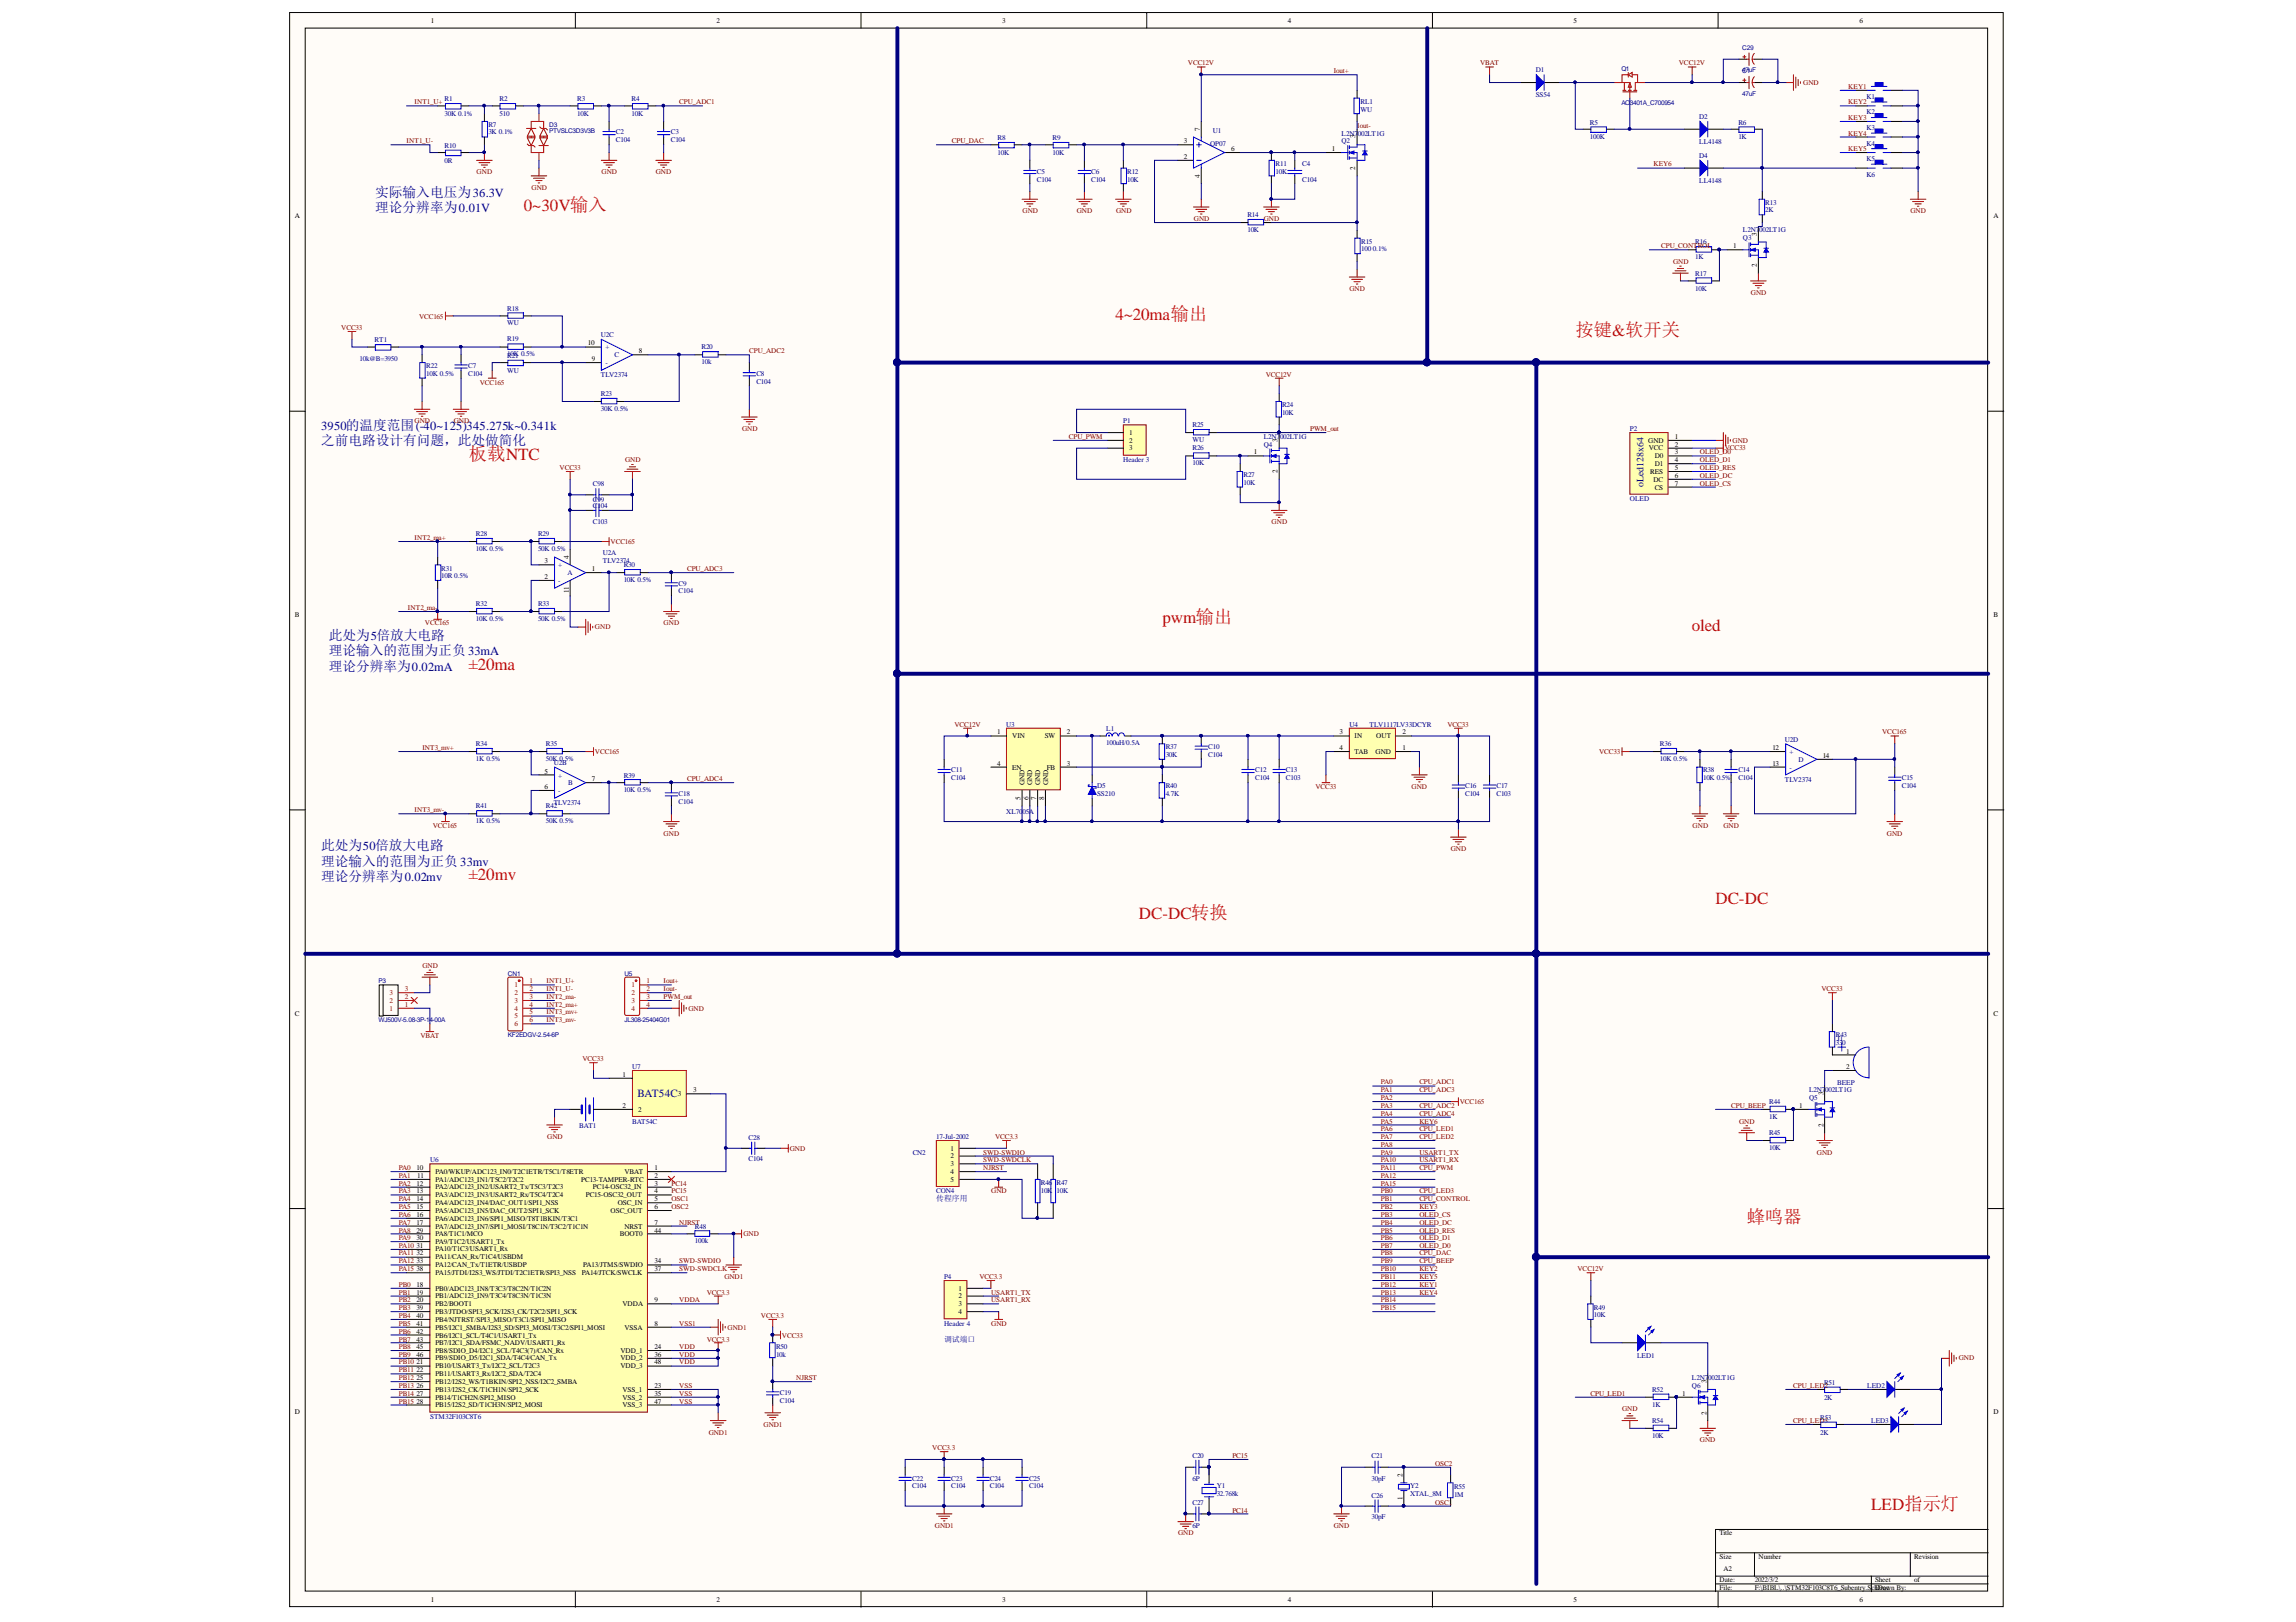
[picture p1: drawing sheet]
<svg xmlns="http://www.w3.org/2000/svg" width="297mm" height="210mm" viewBox="0 0 297 210" stroke-linecap="round" stroke-linejoin="round" font-family="sans-serif">
<defs><g id="words">
<g font-size="2.4" fill="#f00">
<text x="203.8" y="43.4">按键&amp;软开关</text>
<text x="60.6" y="59.6">板载NTC</text>
<text x="226" y="158.2">蜂鸣器</text>
</g>
<g font-size="2.2" fill="#f00">
<text x="67.7" y="27.3">0~30V输入</text>
<text x="144.3" y="41.4">4~20ma输出</text>
<text x="150.4" y="80.7">pwm输出</text>
<text x="218.9" y="81.7">oled</text>
<text x="60.6" y="86.7">±20ma</text>
<text x="60.6" y="113.9">±20mv</text>
<text x="147.3" y="119">DC-DC转换</text>
<text x="221.9" y="116.9">DC-DC</text>
<text x="242.1" y="195.4">LED指示灯</text>
</g>
<g font-size="1.8" fill="#000080">
<text x="48.5" y="25.4">实际输入电压为36.3V</text>
<text x="48.5" y="27.5">理论分辨率为0.01V</text>
<text x="41.5" y="57.6">之前电路设计有问题，此处做简化</text>
<text x="42.5" y="82.8">此处为5倍放大电路</text>
<text x="42.5" y="84.8">理论输入的范围为正负 33mA</text>
<text x="42.5" y="86.8">理论分辨率为0.02mA</text>
<text x="41.5" y="110">此处为50倍放大电路</text>
<text x="41.5" y="112">理论输入的范围为正负 33mv</text>
<text x="41.5" y="114.1">理论分辨率为0.02mv</text>
</g>
<text font-size="1.6" fill="#000080" x="41.5" y="55.6">3950的温度范围(-40~125)345.275k~0.341k</text>
<text font-size="1.4" fill="#000080" x="82.5" y="141.9">BAT54C</text>
<text font-size="1.3" fill="#000080" x="212.6" y="63" transform="rotate(-90 212.6 63)">oLed128x64</text>
<g font-size="1" fill="#000080">
<text x="121.1" y="155.4">传程序用</text>
<text x="122.1" y="173.6">调试端口</text>
</g>
<g font-size=".9">
<text x="55.7" y="3">1</text>
<text x="92.7" y="3">2</text>
<text x="129.7" y="3">3</text>
<text x="166.6" y="3">4</text>
<text x="203.6" y="3">5</text>
<text x="240.5" y="3">6</text>
<text x="155.2" y="16.9" transform="rotate(-90 155.2 16.9)">7</text>
<text x="175.3" y="17.9" transform="rotate(-90 175.3 17.9)">3</text>
<text x="153.2" y="18.5">3</text>
<text x="153.2" y="20.5">2</text>
<text x="155.2" y="23" transform="rotate(-90 155.2 23)">4</text>
<text x="159.3" y="19.5">6</text>
<text x="172.3" y="19.5">1</text>
<text x="175.3" y="22.1" transform="rotate(-90 175.3 22.1)">2</text>
<text x="38.1" y="28.2">A</text>
<text x="257.9" y="28.2">A</text>
<text x="224.2" y="32.1">1</text>
<text x="227.3" y="34.6" transform="rotate(-90 227.3 34.6)">2</text>
<text x="227.3" y="30.5" transform="rotate(-90 227.3 30.5)">3</text>
<text x="76" y="44.7">10</text>
<text x="76.5" y="46.7">9</text>
<text x="82.6" y="45.7">8</text>
<text x="146.1" y="56.3">1</text>
<text x="146.1" y="57.3">2</text>
<text x="146.1" y="58.3">3</text>
<text x="162.2" y="58.8">1</text>
<text x="165.3" y="57.2" transform="rotate(-90 165.3 57.2)">3</text>
<text x="213.2" y="57.3">GND</text>
<text x="213.3" y="58.3">VCC</text>
<text x="214.1" y="59.3">D0</text>
<text x="216.7" y="56.8">1</text>
<text x="216.7" y="57.8">2</text>
<text x="216.7" y="58.8">3</text>
<text x="216.7" y="59.8">4</text>
<text x="165.3" y="61.3" transform="rotate(-90 165.3 61.3)">2</text>
<text x="213.5" y="61.3">RES</text>
<text x="213.9" y="62.3">DC</text>
<text x="214.1" y="60.3">D1</text>
<text x="214.1" y="63.4">CS</text>
<text x="216.7" y="60.8">5</text>
<text x="216.7" y="61.8">6</text>
<text x="216.7" y="62.9">7</text>
<text x="70.5" y="74.9">2</text>
<text x="70.5" y="72.9">3</text>
<text x="73.6" y="76.8" transform="rotate(-90 73.6 76.8)">11</text>
<text x="73.6" y="72.3" transform="rotate(-90 73.6 72.3)">4</text>
<text x="76.5" y="73.9">1</text>
<text x="38.1" y="79.8">B</text>
<text x="257.9" y="79.8">B</text>
<text x="129" y="95">1</text>
<text x="130.9" y="95.6">VIN</text>
<text x="135.2" y="95.6">SW</text>
<text x="138" y="95">2</text>
<text x="173.3" y="95">3</text>
<text x="175.3" y="95.6">IN</text>
<text x="178" y="95.6">OUT</text>
<text x="181.4" y="95">2</text>
<text x="70.5" y="100.1">5</text>
<text x="76.5" y="101.1">7</text>
<text x="129" y="99.1">4</text>
<text x="130.9" y="99.6">EN</text>
<text x="132.5" y="101.5" transform="rotate(-90 132.5 101.5)">GND</text>
<text x="133.6" y="101.5" transform="rotate(-90 133.6 101.5)">GND</text>
<text x="134.6" y="101.5" transform="rotate(-90 134.6 101.5)">GND</text>
<text x="135.4" y="99.6">FB</text>
<text x="135.6" y="101.5" transform="rotate(-90 135.6 101.5)">GND</text>
<text x="138" y="99.1">3</text>
<text x="173.3" y="97.1">4</text>
<text x="175.3" y="97.6">TAB</text>
<text x="178" y="97.6">GND</text>
<text x="181.4" y="97.1">1</text>
<text x="229.3" y="99.1">13</text>
<text x="229.3" y="97.1">12</text>
<text x="235.8" y="98.1">14</text>
<text x="70.5" y="102.1">6</text>
<text x="132" y="103.6" transform="rotate(-90 132 103.6)">5</text>
<text x="133" y="103.6" transform="rotate(-90 133 103.6)">6</text>
<text x="134.1" y="103.6" transform="rotate(-90 134.1 103.6)">7</text>
<text x="135.1" y="103.6" transform="rotate(-90 135.1 103.6)">8</text>
<text x="38.1" y="131.5">C</text>
<text x="257.9" y="131.5">C</text>
<text x="238.9" y="136.4">1</text>
<text x="80.5" y="139.3">1</text>
<text x="80.5" y="143.4">2</text>
<text x="82.6" y="143.9">2</text>
<text x="87.7" y="141.8">3</text>
<text x="89.7" y="141.3">3</text>
<text x="232.8" y="143.4">1</text>
<text x="235.9" y="141.8" transform="rotate(-90 235.9 141.8)">3</text>
<text x="238.9" y="138.3">2</text>
<text x="123" y="148.9">1</text>
<text x="123" y="149.9">2</text>
<text x="235.9" y="145.8" transform="rotate(-90 235.9 145.8)">2</text>
<text x="53.9" y="151.4">10</text>
<text x="53.9" y="153.4">12</text>
<text x="53.9" y="154.4">13</text>
<text x="53.9" y="155.4">14</text>
<text x="54" y="152.4">11</text>
<text x="56.3" y="151.9">PA0/WKUP/ADC123_IN0/T2C1ETR/T5C1/T8ETR</text>
<text x="56.3" y="152.9">PA1/ADC123_IN1/T5C2/T2C2</text>
<text x="56.3" y="153.9">PA2/ADC123_IN2/USART2_Tx/T5C3/T2C3</text>
<text x="56.3" y="154.9">PA3/ADC123_IN3/USART2_Rx/T5C4/T2C4</text>
<text x="56.3" y="156">PA4/ADC123_IN4/DAC_OUT1/SPI1_NSS</text>
<text x="75.2" y="152.9">PC13-TAMPER-RTC</text>
<text x="75.8" y="154.9">PC15-OSC32_OUT</text>
<text x="76.7" y="153.9">PC14-OSC32_IN</text>
<text x="79.9" y="156">OSC_IN</text>
<text x="80.8" y="151.9">VBAT</text>
<text x="84.7" y="151.4">1</text>
<text x="84.7" y="152.4">2</text>
<text x="84.7" y="153.4">3</text>
<text x="84.7" y="154.4">4</text>
<text x="84.7" y="155.4">5</text>
<text x="123" y="150.9">3</text>
<text x="123" y="151.9">4</text>
<text x="123" y="152.9">5</text>
<text x="53.9" y="156.5">15</text>
<text x="53.9" y="157.5">16</text>
<text x="53.9" y="158.5">17</text>
<text x="53.9" y="159.5">29</text>
<text x="53.9" y="160.5">30</text>
<text x="53.9" y="161.5">31</text>
<text x="56.3" y="157">PA5/ADC123_IN5/DAC_OUT2/SPI1_SCK</text>
<text x="56.3" y="158">PA6/ADC123_IN6/SPI1_MISO/T8T1BKIN/T3C1</text>
<text x="56.3" y="159">PA7/ADC123_IN7/SPI1_MOSI/T8C1N/T3C2/T1C1N</text>
<text x="56.3" y="160">PA8/T1C1/MCO</text>
<text x="56.3" y="161">PA9/T1C2/USART1_Tx</text>
<text x="56.3" y="162">PA10/T1C3/USART1_Rx</text>
<text x="79" y="157">OSC_OUT</text>
<text x="80.2" y="160">BOOT0</text>
<text x="80.8" y="159">NRST</text>
<text x="84.7" y="156.5">6</text>
<text x="84.7" y="158.5">7</text>
<text x="84.7" y="159.5">44</text>
<text x="53.9" y="166.5">18</text>
<text x="53.9" y="167.5">19</text>
<text x="53.9" y="162.5">32</text>
<text x="53.9" y="163.5">33</text>
<text x="53.9" y="164.5">38</text>
<text x="56.3" y="167">PB0/ADC123_IN8/T3C3/T8C2N/T1C2N</text>
<text x="56.3" y="163">PA11/CAN_Rx/T1C4/USBDM</text>
<text x="56.3" y="164">PA12/CAN_Tx/T1ETR/USBDP</text>
<text x="56.3" y="165">PA15/JTDI/I2S3_WS/JTDI/T2C1ETR/SPI3_NSS</text>
<text x="75.3" y="165">PA14/JTCK/SWCLK</text>
<text x="75.4" y="164">PA13/JTMS/SWDIO</text>
<text x="84.7" y="163.5">34</text>
<text x="84.7" y="164.5">37</text>
<text x="124" y="167">1</text>
<text x="53.9" y="168.5">20</text>
<text x="53.9" y="169.6">39</text>
<text x="53.9" y="170.6">40</text>
<text x="53.9" y="171.6">41</text>
<text x="53.9" y="172.6">42</text>
<text x="53.9" y="173.6">43</text>
<text x="56.3" y="168">PB1/ADC123_IN9/T3C4/T8C3N/T1C3N</text>
<text x="56.3" y="169">PB2/BOOT1</text>
<text x="56.3" y="170.1">PB3/JTDO/SPI3_SCK/I2S3_CK/T2C2/SPI1_SCK</text>
<text x="56.3" y="171.1">PB4/NJTRST/SPI3_MISO/T3C1/SPI1_MISO</text>
<text x="56.3" y="172.1">PB5/I2C1_SMBA/I2S3_SD/SPI3_MOSI/T3C2/SPI1_MOSI</text>
<text x="56.3" y="173.1">PB6/I2C1_SCL/T4C1/USART1_Tx</text>
<text x="80.5" y="169">VDDA</text>
<text x="80.8" y="172.1">VSSA</text>
<text x="84.7" y="171.6">8</text>
<text x="84.7" y="168.5">9</text>
<text x="124" y="168">2</text>
<text x="124" y="169">3</text>
<text x="124" y="170.1">4</text>
<text x="53.9" y="176.6">21</text>
<text x="53.9" y="177.6">22</text>
<text x="53.9" y="178.6">25</text>
<text x="53.9" y="179.6">26</text>
<text x="53.9" y="174.5">45</text>
<text x="53.9" y="175.6">46</text>
<text x="56.3" y="177.1">PB10/USART3_Tx/I2C2_SCL/T2C3</text>
<text x="56.3" y="178.1">PB11/USART3_Rx/I2C2_SDA/T2C4</text>
<text x="56.3" y="179.1">PB12/I2S2_WS/T1BKIN/SPI2_NSS/I2C2_SMBA</text>
<text x="56.3" y="174">PB7/I2C1_SDA/FSMC_NADV/USART1_Rx</text>
<text x="56.3" y="175">PB8/SDIO_D4/I2C1_SCL/T4C3(7)/CAN_Rx</text>
<text x="56.3" y="176.1">PB9/SDIO_D5/I2C1_SDA/T4C4/CAN_Tx</text>
<text x="80.3" y="175">VDD_1</text>
<text x="80.3" y="176.1">VDD_2</text>
<text x="80.3" y="177.1">VDD_3</text>
<text x="84.7" y="179.6">23</text>
<text x="84.7" y="174.5">24</text>
<text x="84.7" y="175.6">36</text>
<text x="84.7" y="176.6">48</text>
<text x="220.8" y="179" transform="rotate(-90 220.8 179)">3</text>
<text x="38.1" y="183">D</text>
<text x="53.9" y="180.6">27</text>
<text x="53.9" y="181.6">28</text>
<text x="56.3" y="180.1">PB13/I2S2_CK/T1CH1N/SPI2_SCK</text>
<text x="56.3" y="181.1">PB14/T1CH2N/SPI2_MISO</text>
<text x="56.3" y="182.1">PB15/I2S2_SD/T1CH3N/SPI2_MOSI</text>
<text x="80.5" y="180.1">VSS_1</text>
<text x="80.5" y="181.1">VSS_2</text>
<text x="80.5" y="182.1">VSS_3</text>
<text x="84.7" y="180.6">35</text>
<text x="84.7" y="181.6">47</text>
<text x="217.6" y="180.6">1</text>
<text x="220.8" y="183.1" transform="rotate(-90 220.8 183.1)">2</text>
<text x="257.9" y="183">D</text>
<text x="181.4" y="191.1" transform="rotate(-90 181.4 191.1)">2</text>
<text x="181.4" y="194.1" transform="rotate(-90 181.4 194.1)">1</text>
<text x="222.4" y="198.7">Title</text>
<text x="222.4" y="201.7">Size</text>
<text x="223" y="203.3">A2</text>
<text x="227.5" y="201.7">Number</text>
<text x="247.7" y="201.7">Revision</text>
<text x="55.7" y="207.3">1</text>
<text x="92.7" y="207.3">2</text>
<text x="129.7" y="207.3">3</text>
<text x="166.6" y="207.3">4</text>
<text x="203.6" y="207.3">5</text>
<text x="222.4" y="204.8">Date:</text>
<text x="222.4" y="205.8">File:</text>
<text x="227" y="204.8">2022/3/2</text>
<text x="227" y="205.8">F:\BIBL\..\STM32F103C8T6_Subentry.S</text>
<text x="240.5" y="207.3">6</text>
<text x="242.1" y="205.8">chDrawn By:</text>
<text x="242.6" y="204.8">Sheet</text>
<text x="242.9" y="205.8">Doc</text>
<text x="247.6" y="204.8">of</text>
</g>
<g font-size=".9" fill="#800000">
<text x="153.7" y="8.5">VCC12V</text>
<text x="172.5" y="9.5">Iout+</text>
<text x="191.5" y="8.5">VBAT</text>
<text x="217.2" y="8.5">VCC12V</text>
<text x="233.3" y="11">GND</text>
<text x="239.1" y="11.5">KEY1</text>
<text x="53.6" y="13.5">INT1_U+</text>
<text x="87.9" y="13.5">CPU_ADC1</text>
<text x="175.6" y="16.6">Iout-</text>
<text x="239.1" y="13.5">KEY2</text>
<text x="239.1" y="15.5">KEY3</text>
<text x="239.1" y="17.6">KEY4</text>
<text x="52.6" y="18.5">INT1_U-</text>
<text x="61.7" y="22.6">GND</text>
<text x="77.8" y="22.6">GND</text>
<text x="84.8" y="22.6">GND</text>
<text x="123.1" y="18.5">CPU_DAC</text>
<text x="213.9" y="21.5">KEY6</text>
<text x="239.1" y="19.5">KEY5</text>
<text x="68.8" y="24.6">GND</text>
<text x="132.3" y="27.6">GND</text>
<text x="139.3" y="27.6">GND</text>
<text x="144.4" y="27.6">GND</text>
<text x="154.4" y="28.6">GND</text>
<text x="163.5" y="28.6">GND</text>
<text x="247.1" y="27.6">GND</text>
<text x="214.9" y="32.1">CPU_CONTROL</text>
<text x="216.4" y="34.1">GND</text>
<text x="54.2" y="41.2">VCC165</text>
<text x="174.6" y="37.7">GND</text>
<text x="226.5" y="38.2">GND</text>
<text x="44.2" y="42.7">VCC33</text>
<text x="96.9" y="45.7">CPU_ADC2</text>
<text x="62.1" y="49.8">VCC165</text>
<text x="163.7" y="48.7">VCC12V</text>
<text x="53.6" y="54.7">GND</text>
<text x="58.7" y="54.7">GND</text>
<text x="80.9" y="59.8">GND</text>
<text x="96" y="55.8">GND</text>
<text x="138.3" y="56.8">CPU_PWM</text>
<text x="169.5" y="55.8">PWM_out</text>
<text x="219.9" y="58.8">OLED_D0</text>
<text x="219.9" y="59.8">OLED_D1</text>
<text x="223.1" y="58.3">VCC33</text>
<text x="224.1" y="57.3">GND</text>
<text x="72.4" y="60.8">VCC33</text>
<text x="219.9" y="60.8">OLED_RES</text>
<text x="219.9" y="61.8">OLED_DC</text>
<text x="219.9" y="62.9">OLED_CS</text>
<text x="53.6" y="69.9">INT2_ma+</text>
<text x="79" y="70.4">VCC165</text>
<text x="164.5" y="67.8">GND</text>
<text x="88.9" y="73.9">CPU_ADC3</text>
<text x="52.8" y="78.9">INT2_ma-</text>
<text x="55" y="80.9">VCC165</text>
<text x="77" y="81.4">GND</text>
<text x="85.8" y="80.9">GND</text>
<text x="123.5" y="94">VCC12V</text>
<text x="187.3" y="94">VCC33</text>
<text x="243.5" y="95">VCC165</text>
<text x="54.6" y="97.1">INT3_mv+</text>
<text x="77" y="97.6">VCC165</text>
<text x="88.9" y="101.1">CPU_ADC4</text>
<text x="206.9" y="97.6">VCC33</text>
<text x="53.6" y="105.1">INT3_mv-</text>
<text x="56" y="107.1">VCC165</text>
<text x="170.2" y="102.1">VCC33</text>
<text x="182.6" y="102.1">GND</text>
<text x="219" y="107.1">GND</text>
<text x="223" y="107.1">GND</text>
<text x="85.8" y="108.1">GND</text>
<text x="187.7" y="110.2">GND</text>
<text x="244.1" y="108.1">GND</text>
<text x="54.6" y="125.3">GND</text>
<text x="70.7" y="127.2">INT1_U+</text>
<text x="70.7" y="128.2">INT1_U-</text>
<text x="70.7" y="131.3">INT3_mv+</text>
<text x="70.7" y="129.3">INT2_ma-</text>
<text x="70.7" y="130.3">INT2_ma+</text>
<text x="85.8" y="128.2">Iout-</text>
<text x="85.8" y="127.2">Iout+</text>
<text x="85.8" y="129.3">PWM_out</text>
<text x="89.1" y="130.8">GND</text>
<text x="235.6" y="128.2">VCC33</text>
<text x="54.4" y="134.3">VBAT</text>
<text x="70.7" y="132.3">INT3_mv-</text>
<text x="75.4" y="137.4">VCC33</text>
<text x="178.6" y="140.3">PA0</text>
<text x="178.6" y="141.3">PA1</text>
<text x="178.6" y="142.4">PA2</text>
<text x="178.6" y="143.4">PA3</text>
<text x="183.6" y="140.3">CPU_ADC1</text>
<text x="183.6" y="141.3">CPU_ADC3</text>
<text x="183.6" y="143.4">CPU_ADC2</text>
<text x="188.9" y="142.9">VCC165</text>
<text x="224" y="143.4">CPU_BEEP</text>
<text x="70.8" y="147.4">GND</text>
<text x="102.2" y="148.9">GND</text>
<text x="127.2" y="149.4">SWD-SWDIO</text>
<text x="128.7" y="147.4">VCC3.3</text>
<text x="178.6" y="144.4">PA4</text>
<text x="178.6" y="145.4">PA5</text>
<text x="178.6" y="146.4">PA6</text>
<text x="178.6" y="147.4">PA7</text>
<text x="178.6" y="148.4">PA8</text>
<text x="178.6" y="149.4">PA9</text>
<text x="183.6" y="149.4">USART1_TX</text>
<text x="183.6" y="146.4">CPU_LED1</text>
<text x="183.6" y="147.4">CPU_LED2</text>
<text x="183.6" y="145.4">KEY6</text>
<text x="183.6" y="144.4">CPU_ADC4</text>
<text x="225" y="145.4">GND</text>
<text x="235.1" y="149.4">GND</text>
<text x="51.6" y="151.4">PA0</text>
<text x="51.6" y="152.4">PA1</text>
<text x="51.6" y="153.4">PA2</text>
<text x="51.6" y="154.4">PA3</text>
<text x="51.6" y="155.4">PA4</text>
<text x="86.9" y="153.4">PC14</text>
<text x="86.9" y="154.4">PC15</text>
<text x="86.9" y="155.4">OSC1</text>
<text x="127.2" y="150.4">SWD-SWDCLK</text>
<text x="127.2" y="151.4">NJRST</text>
<text x="128.2" y="154.4">GND</text>
<text x="178.6" y="151.4">PA11</text>
<text x="178.6" y="152.4">PA12</text>
<text x="178.6" y="153.4">PA15</text>
<text x="178.6" y="154.4">PB0</text>
<text x="178.6" y="155.4">PB1</text>
<text x="178.6" y="150.4">PA10</text>
<text x="183.6" y="150.4">USART1_RX</text>
<text x="183.6" y="151.4">CPU_PWM</text>
<text x="183.6" y="155.4">CPU_CONTROL</text>
<text x="183.6" y="154.4">CPU_LED3</text>
<text x="51.6" y="156.5">PA5</text>
<text x="51.6" y="157.5">PA6</text>
<text x="51.6" y="158.5">PA7</text>
<text x="51.6" y="159.5">PA8</text>
<text x="51.6" y="160.5">PA9</text>
<text x="51.6" y="161.5">PA10</text>
<text x="86.9" y="156.5">OSC2</text>
<text x="87.9" y="158.5">NJRST</text>
<text x="96.2" y="160">GND</text>
<text x="178.6" y="156.5">PB2</text>
<text x="178.6" y="157.5">PB3</text>
<text x="178.6" y="158.5">PB4</text>
<text x="178.6" y="159.5">PB5</text>
<text x="178.6" y="160.5">PB6</text>
<text x="178.6" y="161.5">PB7</text>
<text x="183.6" y="161.5">OLED_D0</text>
<text x="183.6" y="160.5">OLED_D1</text>
<text x="183.6" y="159.5">OLED_RES</text>
<text x="183.6" y="158.5">OLED_DC</text>
<text x="183.6" y="157.5">OLED_CS</text>
<text x="183.6" y="156.5">KEY3</text>
<text x="51.6" y="162.5">PA11</text>
<text x="51.6" y="163.5">PA12</text>
<text x="51.6" y="164.5">PA15</text>
<text x="51.6" y="166.5">PB0</text>
<text x="51.6" y="167.5">PB1</text>
<text x="87.9" y="163.5">SWD-SWDIO</text>
<text x="87.9" y="164.5">SWD-SWDCLK</text>
<text x="91.4" y="167.5">VCC3.3</text>
<text x="93.7" y="165.5">GND1</text>
<text x="126.7" y="165.5">VCC3.3</text>
<text x="128.2" y="167.5">USART1_TX</text>
<text x="178.6" y="162.5">PB8</text>
<text x="178.6" y="163.5">PB9</text>
<text x="178.6" y="164.5">PB10</text>
<text x="178.6" y="165.5">PB11</text>
<text x="178.6" y="166.5">PB12</text>
<text x="178.6" y="167.5">PB13</text>
<text x="183.6" y="163.5">CPU_BEEP</text>
<text x="183.6" y="162.5">CPU_DAC</text>
<text x="183.6" y="167.5">KEY4</text>
<text x="183.6" y="165.5">KEY5</text>
<text x="183.6" y="166.5">KEY1</text>
<text x="183.6" y="164.5">KEY2</text>
<text x="204.1" y="164.5">VCC12V</text>
<text x="51.6" y="168.5">PB2</text>
<text x="51.6" y="169.6">PB3</text>
<text x="51.6" y="170.6">PB4</text>
<text x="51.6" y="171.6">PB5</text>
<text x="51.6" y="172.6">PB6</text>
<text x="51.6" y="173.6">PB7</text>
<text x="87.9" y="168.5">VDDA</text>
<text x="87.9" y="171.6">VSS1</text>
<text x="91.4" y="173.6">VCC3.3</text>
<text x="94.1" y="172.1">GND1</text>
<text x="98.5" y="170.6">VCC3.3</text>
<text x="101.2" y="173.1">VCC33</text>
<text x="128.2" y="168.5">USART1_RX</text>
<text x="128.2" y="171.6">GND</text>
<text x="178.6" y="168.5">PB14</text>
<text x="178.6" y="169.6">PB15</text>
<text x="51.6" y="174.5">PB8</text>
<text x="51.6" y="175.6">PB9</text>
<text x="51.6" y="176.6">PB10</text>
<text x="51.6" y="177.6">PB11</text>
<text x="51.6" y="178.6">PB12</text>
<text x="51.6" y="179.6">PB13</text>
<text x="87.9" y="174.5">VDD</text>
<text x="87.9" y="175.6">VDD</text>
<text x="87.9" y="176.6">VDD</text>
<text x="87.9" y="179.6">VSS</text>
<text x="103" y="178.6">NJRST</text>
<text x="232" y="179.6">CPU_LED2</text>
<text x="253.4" y="176.1">GND</text>
<text x="51.6" y="180.6">PB14</text>
<text x="51.6" y="181.6">PB15</text>
<text x="87.9" y="180.6">VSS</text>
<text x="87.9" y="181.6">VSS</text>
<text x="91.7" y="185.7">GND1</text>
<text x="98.8" y="184.7">GND1</text>
<text x="205.8" y="180.6">CPU_LED1</text>
<text x="209.8" y="182.6">GND</text>
<text x="232" y="184.2">CPU_LED3</text>
<text x="120.6" y="187.6">VCC3.3</text>
<text x="159.4" y="188.6">PC15</text>
<text x="185.7" y="189.7">OSC2</text>
<text x="219.9" y="186.6">GND</text>
<text x="121" y="197.8">GND1</text>
<text x="159.4" y="195.7">PC14</text>
<text x="172.5" y="197.8">GND</text>
<text x="185.7" y="194.7">OSC1</text>
<text x="152.4" y="198.7">GND</text>
</g>
<g font-size=".9" fill="#000080">
<text x="198.7" y="9.4">D1</text>
<text x="57.5" y="13.1">R1</text>
<text x="57.5" y="15">30K 0.1%</text>
<text x="63.2" y="16.4">R7</text>
<text x="63.2" y="17.4">3K 0.1%</text>
<text x="64.6" y="13.1">R2</text>
<text x="64.6" y="15">510</text>
<text x="74.7" y="13.1">R3</text>
<text x="74.7" y="15">10K</text>
<text x="79.7" y="17.4">C2</text>
<text x="81.7" y="13.1">R4</text>
<text x="81.7" y="15">10K</text>
<text x="86.8" y="17.4">C3</text>
<text x="156.9" y="17.2">U1</text>
<text x="173.6" y="17.6">L2N7</text>
<text x="175.7" y="17.6">002LT1G</text>
<text x="176" y="13.4">RL1</text>
<text x="176" y="14.4">WU</text>
<text x="198.7" y="12.6">SS54</text>
<text x="205.7" y="16.1">R5</text>
<text x="205.7" y="18">100K</text>
<text x="219.8" y="15.4">D2</text>
<text x="224.9" y="16.1">R6</text>
<text x="224.9" y="18">1K</text>
<text x="241.5" y="12.8">K1</text>
<text x="241.5" y="14.8">K2</text>
<text x="241.5" y="16.8">K3</text>
<text x="57.5" y="19.2">R10</text>
<text x="57.5" y="21">0R</text>
<text x="79.7" y="18.4">C104</text>
<text x="86.8" y="18.4">C104</text>
<text x="129.1" y="18.2">R8</text>
<text x="129.1" y="20">10K</text>
<text x="134.1" y="22.5">C5</text>
<text x="134.1" y="23.5">C104</text>
<text x="136.2" y="18.2">R9</text>
<text x="136.2" y="20">10K</text>
<text x="141.2" y="22.5">C6</text>
<text x="141.2" y="23.5">C104</text>
<text x="145.8" y="22.5">R12</text>
<text x="145.8" y="23.5">10K</text>
<text x="156.6" y="18.8">OP07</text>
<text x="165" y="21.5">R11</text>
<text x="165" y="22.5">10K</text>
<text x="168.5" y="21.5">C4</text>
<text x="168.5" y="23.6">C104</text>
<text x="173.6" y="18.5">Q2</text>
<text x="219.8" y="18.7">LL4148</text>
<text x="219.8" y="20.4">D4</text>
<text x="219.8" y="23.7">LL4148</text>
<text x="241.5" y="18.8">K4</text>
<text x="241.5" y="20.9">K5</text>
<text x="241.5" y="22.9">K6</text>
<text x="161.4" y="28.1">R14</text>
<text x="161.4" y="30">10K</text>
<text x="228.4" y="26.5">R13</text>
<text x="228.4" y="27.5">2K</text>
<text x="176.1" y="31.5">R15</text>
<text x="176.1" y="32.5">100</text>
<text x="177.6" y="32.5">0.1%</text>
<text x="219.3" y="31.6">R16</text>
<text x="219.3" y="33.5">1K</text>
<text x="219.3" y="35.7">R17</text>
<text x="225.5" y="31.1">Q3</text>
<text x="225.5" y="30.1">L2N7</text>
<text x="227.6" y="30.1">002LT1G</text>
<text x="65.6" y="40.2">R18</text>
<text x="219.3" y="37.6">10K</text>
<text x="46.5" y="46.7">10k@B=3950</text>
<text x="48.5" y="44.3">RT1</text>
<text x="55.1" y="47.6">R22</text>
<text x="60.6" y="47.6">C7</text>
<text x="65.6" y="44.2">R19</text>
<text x="65.6" y="46.1">10K 0.5%</text>
<text x="65.6" y="46.3">R21</text>
<text x="65.6" y="42.1">WU</text>
<text x="77.7" y="43.6">U2C</text>
<text x="78.3" y="45.2">+</text>
<text x="78.3" y="47.2">-</text>
<text x="79.5" y="46.2">C</text>
<text x="90.8" y="45.2">R20</text>
<text x="90.8" y="47.1">10k</text>
<text x="55.1" y="48.7">10K 0.5%</text>
<text x="60.6" y="48.7">C104</text>
<text x="65.6" y="48.2">WU</text>
<text x="77.7" y="51.3">R23</text>
<text x="77.7" y="53.1">30K 0.5%</text>
<text x="77.7" y="48.8">TLV2374</text>
<text x="97.9" y="48.7">C8</text>
<text x="97.9" y="49.7">C104</text>
<text x="165.9" y="52.6">R24</text>
<text x="165.9" y="53.6">10K</text>
<text x="145.3" y="54.7">P1</text>
<text x="145.3" y="59.8">Header 3</text>
<text x="154.3" y="58.3">R26</text>
<text x="154.3" y="55.3">R25</text>
<text x="154.3" y="57.2">WU</text>
<text x="163.5" y="57.8">Q4</text>
<text x="163.5" y="56.8">L2N7</text>
<text x="165.6" y="56.8">002LT1G</text>
<text x="210.9" y="55.8">P2</text>
<text x="76.7" y="65">C99</text>
<text x="76.7" y="62.9">C98</text>
<text x="76.7" y="65.7">C104</text>
<text x="154.3" y="60.2">10K</text>
<text x="160.9" y="61.8">R27</text>
<text x="160.9" y="62.8">10K</text>
<text x="210.9" y="64.9">OLED</text>
<text x="61.6" y="69.4">R28</text>
<text x="61.6" y="71.3">10K 0.5%</text>
<text x="69.6" y="69.4">R29</text>
<text x="69.6" y="71.3">50K 0.5%</text>
<text x="76.7" y="67.8">C103</text>
<text x="78" y="71.8">U2A</text>
<text x="57.1" y="73.8">R31</text>
<text x="57.1" y="74.9">10R 0.5%</text>
<text x="72.2" y="73.4">+</text>
<text x="72.2" y="75.4">-</text>
<text x="73.4" y="74.4">A</text>
<text x="78" y="72.8">TLV2374</text>
<text x="80.7" y="73.4">R30</text>
<text x="80.7" y="75.4">10K 0.5%</text>
<text x="87.8" y="75.8">C9</text>
<text x="87.8" y="76.8">C104</text>
<text x="61.6" y="78.4">R32</text>
<text x="61.6" y="80.3">10K 0.5%</text>
<text x="69.6" y="78.4">R33</text>
<text x="69.6" y="80.3">50K 0.5%</text>
<text x="130.2" y="94">U3</text>
<text x="143.1" y="94.6">L1</text>
<text x="174.6" y="94">U4</text>
<text x="177.2" y="94">TLV1117LV33DCYR</text>
<text x="230.9" y="96">U2D</text>
<text x="61.6" y="96.6">R34</text>
<text x="61.6" y="98.5">1K 0.5%</text>
<text x="70.6" y="96.6">R35</text>
<text x="70.6" y="98.5">50K 0.5%</text>
<text x="71.6" y="99">U2B</text>
<text x="72.2" y="100.6">+</text>
<text x="73.5" y="101.6">B</text>
<text x="80.7" y="100.6">R39</text>
<text x="123.1" y="99.9">C11</text>
<text x="123.1" y="101">C104</text>
<text x="141.9" y="102">D5</text>
<text x="143.1" y="96.4">100uH/0.5A</text>
<text x="150.8" y="97">R37</text>
<text x="150.8" y="98">30K</text>
<text x="150.8" y="102">R40</text>
<text x="156.3" y="97">C10</text>
<text x="156.3" y="98">C104</text>
<text x="162.4" y="99.9">C12</text>
<text x="162.4" y="101">C104</text>
<text x="166.4" y="99.9">C13</text>
<text x="166.4" y="101">C103</text>
<text x="189.5" y="102">C16</text>
<text x="193.6" y="102">C17</text>
<text x="214.8" y="96.6">R36</text>
<text x="214.8" y="98.5">10K 0.5%</text>
<text x="220.3" y="99.9">R38</text>
<text x="220.3" y="101">10K 0.5%</text>
<text x="224.9" y="99.9">C14</text>
<text x="224.9" y="101">C104</text>
<text x="230.9" y="101.2">TLV2374</text>
<text x="231.5" y="97.6">+</text>
<text x="231.5" y="99.6">-</text>
<text x="232.7" y="98.6">D</text>
<text x="246" y="101">C15</text>
<text x="246" y="102">C104</text>
<text x="61.6" y="104.6">R41</text>
<text x="61.6" y="106.5">1K 0.5%</text>
<text x="70.6" y="104.6">R42</text>
<text x="70.6" y="106.5">50K 0.5%</text>
<text x="71.6" y="104.2">TLV2374</text>
<text x="72.2" y="102.6">-</text>
<text x="80.7" y="102.5">10K 0.5%</text>
<text x="87.8" y="103">C18</text>
<text x="87.8" y="104">C104</text>
<text x="130.2" y="105.3">XL70</text>
<text x="132.3" y="105.3">05A</text>
<text x="141.9" y="103">SS210</text>
<text x="150.8" y="103">4.7K</text>
<text x="189.5" y="103">C104</text>
<text x="193.6" y="103">C103</text>
<text x="237.5" y="134.2">R43</text>
<text x="237.5" y="135.3">330</text>
<text x="237.7" y="134.7">J1</text>
<text x="81.8" y="138.3">U7</text>
<text x="228.9" y="142.9">R44</text>
<text x="234" y="142.4">Q5</text>
<text x="234" y="141.3">L2N7</text>
<text x="236.1" y="141.3">002LT1G</text>
<text x="237.7" y="140.4">BEEP</text>
<text x="74.9" y="146">BAT1</text>
<text x="81.8" y="145.4">BAT54C</text>
<text x="96.8" y="147.5">C28</text>
<text x="118.1" y="149.4">CN2</text>
<text x="121.1" y="147.4">17-Jul-2002</text>
<text x="228.9" y="146.9">R45</text>
<text x="228.9" y="148.8">10K</text>
<text x="228.9" y="144.8">1K</text>
<text x="55.7" y="150.4">U6</text>
<text x="96.8" y="150.3">C104</text>
<text x="121.1" y="154.4">CON4</text>
<text x="134.7" y="153.3">R46</text>
<text x="134.7" y="154.3">10K</text>
<text x="136.7" y="153.3">R47</text>
<text x="136.7" y="154.3">10K</text>
<text x="89.9" y="159.1">R48</text>
<text x="89.9" y="160.9">100k</text>
<text x="122.1" y="165.5">P4</text>
<text x="122.1" y="171.6">Header 4</text>
<text x="206.2" y="169.5">R49</text>
<text x="206.2" y="170.5">10K</text>
<text x="100.4" y="174.5">R50</text>
<text x="100.4" y="175.6">10k</text>
<text x="211.8" y="175.7">LED1</text>
<text x="218.9" y="179.6">Q6</text>
<text x="218.9" y="178.6">L2N7</text>
<text x="221" y="178.6">002LT1G</text>
<text x="236" y="179.2">R51</text>
<text x="241.6" y="179.6">LED2</text>
<text x="55.7" y="183.7">STM32F103C8T6</text>
<text x="100.9" y="180.5">C19</text>
<text x="100.9" y="181.6">C104</text>
<text x="213.7" y="184.2">R54</text>
<text x="213.7" y="180.1">R52</text>
<text x="213.7" y="182.1">1K</text>
<text x="235.5" y="183.7">R53</text>
<text x="235.5" y="185.7">2K</text>
<text x="236" y="181.1">2K</text>
<text x="242.1" y="184.2">LED3</text>
<text x="118" y="191.6">C22</text>
<text x="123.1" y="191.6">C23</text>
<text x="128.1" y="191.6">C24</text>
<text x="133.1" y="191.6">C25</text>
<text x="154.3" y="188.6">C20</text>
<text x="154.3" y="191.7">6P</text>
<text x="177.5" y="188.7">C21</text>
<text x="177.5" y="191.6">30pF</text>
<text x="213.7" y="186">10K</text>
<text x="118" y="192.6">C104</text>
<text x="123.1" y="192.6">C104</text>
<text x="128.1" y="192.6">C104</text>
<text x="133.1" y="192.6">C104</text>
<text x="154.3" y="194.7">C27</text>
<text x="154.3" y="197.8">6P</text>
<text x="157.4" y="192.6">Y1</text>
<text x="157.4" y="193.6">32.768k</text>
<text x="177.5" y="193.8">C26</text>
<text x="177.5" y="196.6">30pF</text>
<text x="182.4" y="192.6">Y2</text>
<text x="182.4" y="193.6">XTAL_8M</text>
<text x="188.1" y="192.7">R55</text>
<text x="188.1" y="193.7">1M</text>
</g>
<g font-size=".9" fill="#800">
<text x="50.4" y="130.8">1</text>
<text x="50.4" y="129.8">2</text>
<text x="50.4" y="128.8">3</text>
<text x="52.4" y="130.3">1</text>
<text x="52.4" y="129.3">2</text>
<text x="52.4" y="128.2">3</text>
<text x="66.6" y="127.7">1</text>
<text x="66.6" y="128.8">2</text>
<text x="66.6" y="129.8">3</text>
<text x="66.6" y="130.8">4</text>
<text x="66.6" y="131.8">5</text>
<text x="68.5" y="127.2">1</text>
<text x="68.5" y="128.2">2</text>
<text x="68.5" y="129.3">3</text>
<text x="68.5" y="130.3">4</text>
<text x="68.5" y="131.3">5</text>
<text x="81.7" y="127.7">1</text>
<text x="81.7" y="128.8">2</text>
<text x="81.7" y="129.8">3</text>
<text x="81.7" y="130.8">4</text>
<text x="83.7" y="127.2">1</text>
<text x="83.7" y="128.2">2</text>
<text x="83.7" y="129.3">3</text>
<text x="83.7" y="130.3">4</text>
<text x="66.6" y="132.8">6</text>
<text x="68.5" y="132.3">6</text>
</g>
<g font-size=".8" fill="#000080">
<text x="209.8" y="9.1">Q1</text>
<text x="225.4" y="9.5">C1</text>
<text x="225.4" y="6.5">C29</text>
<text x="225.4" y="9.4">47uF</text>
<text x="71" y="16.4">D3</text>
<text x="71" y="17.2">PTVSLC3D3V3B</text>
<text x="209.8" y="13.6">AO</text>
<text x="210.9" y="13.6">3401A_C700954</text>
<text x="225.4" y="12.4">47uF</text>
<text x="49" y="127.1">P3</text>
<text x="65.7" y="126.3">CN1</text>
<text x="80.8" y="126.3">U5</text>
<text x="49" y="132.3">WJ500V-5.08-3P-14-00A</text>
<text x="65.7" y="134.2">KF2EDGV-2.54-6P</text>
<text x="80.8" y="132.2">JL308-25404G01</text>
</g>
</g></defs>
<g fill="#fffcf8" stroke="#000" stroke-width=".13">
<path d="M37.5 1.6h221.7v206.3h-221.7z"/>
<path d="M39.5 3.6h217.6v202.3h-217.6z"/>
</g>
<g fill="none" stroke="#000" stroke-width=".13">
<path d="M74.4 1.6v2M111.4 1.6v2M148.4 1.6v2M185.3 1.6v2M222.3 1.6v2M240.1 11.7h1.5M240.1 13.7h1.5M240.1 15.7h1.5M240.1 17.7h1.5M240.1 19.7h1.5M244.6 11.7h1.5M244.6 13.7h1.5"/>
<path d="M244.6 15.7h1.5M244.6 17.7h1.5M244.6 19.7h1.5M223.5 32.3h2M227.5 29.3v2M227.5 33.3v2M37.5 53.2h2M257.2 53.2h2M37.5 104.8h2M257.2 104.8h2M37.5 156.4h2M257.2 156.4h2"/>
<path d="M257.2 197.9h-35.3v8.1M74.4 206v2M111.4 206v2M148.4 206v2M185.3 206v2M221.9 200.9h35.3M221.9 204h35.3M221.9 205h35.3M222.3 206v2M227 200.9v3.1M242.1 204v2M247.1 200.9v3.1"/>
</g>
<g fill="none" stroke="#00f" stroke-width=".13">
<path d="M241.6 11.7h1M241.6 13.7h1M241.6 15.7h1M241.6 17.7h1M241.6 19.7h1M242.1 11.2h2M242.1 13.2h2M242.1 15.2h2M242.1 17.2h2M242.1 19.2h2M242.6 11.2v-.5h1v.5M242.6 13.2v-.5h1v.5"/>
<path d="M242.6 15.2v-.5h1v.5M242.6 17.2v-.5h1v.5M242.6 19.2v-.5h1v.5M243.6 11.7h1M243.6 13.7h1M243.6 15.7h1M243.6 17.7h1M243.6 19.7h1M225.5 32.3h.8M226.3 31.4v1.8M226.5 31.6h1M226.5 32.3h1v1"/>
<path d="M226.5 33h1M226.5 31.4v.4M226.5 32.1v.4M226.5 32.8v.4"/>
</g>
<g fill="#00f" stroke="#00f" stroke-width=".13">
<path d="M242.6 10.7h.9v.4h-.9z"/>
<path d="M242.6 12.7h.9v.4h-.9z"/>
<path d="M242.6 14.7h.9v.4h-.9z"/>
<path d="M242.6 16.7h.9v.4h-.9z"/>
<path d="M242.6 18.7h.9v.4h-.9z"/>
</g>
<path d="M226.5 32.3l.6-.2v.4z" fill="#00f"/>
<path d="M226.5 32.3l.6-.2v.4zM227.5 31.6v-.3h1v.8M228.5 32.6v.7h-1" fill="none" stroke="#00f" stroke-width=".13"/>
<path d="M228.5 32.1l.3 .5h-.6z" fill="#00f"/>
<g fill="none" stroke="#00f" stroke-width=".13">
<path d="M219.4 31.9h2v.7h-2zM219.4 36h2v.7h-2zM228.2 32.1h.6M228.5 32.1l.3 .5h-.6zM237.8 135.5h1M238.3 135v1M241.8 139.5a1.98 1.98 0 0 1-2-2 1.98 1.98 0 0 1 2-2v4M234 143.6h.8M234.8 142.7v1.8M235 142.9h1.1M235 143.6h1.1v1M235 144.3h1.1"/>
<path d="M235 142.7v.4M235 143.4v.4M235 144.1v.4"/>
</g>
<g fill="none" stroke="#800000" stroke-width=".13">
<path d="M216.4 35.3h2M216.7 35h1.4M217 34.7h.8M217.3 34.4h.2M217.4 35.3v1.1M226.5 36.4h2M226.8 36.7h1.4M227.1 37h.8M227.4 37.3h.2M227.5 35.3v1.1M225 146.6h2M225.3 146.3h1.4"/>
<path d="M225.6 146h.8M225.9 145.7h.2M226 146.6v1M235 147.6h2.1M235.3 147.9h1.5M235.7 148.2h.8M236 148.5h.2M236.1 146.6v1"/>
</g>
<path d="M218.4 32.3h1M218.4 36.4h1M221.4 32.3h1M221.4 36.4h1M237.1 136.5h3M237.1 138.5h3M232 143.6h2M236.1 140.5v2.1M236.1 144.6v2" fill="none" stroke="#000" stroke-width=".13"/>
<g fill="#000080" stroke="#000080" stroke-width=".13">
<circle cx="222.4" cy="32.3" r=".16"/>
<circle cx="232" cy="143.5" r=".16"/>
</g>
<path d="M235 143.6l.7-.2v.4z" fill="#00f"/>
<path d="M235 143.6l.7-.2v.4zM236.1 142.9v-.3h1v.8M237.1 143.9v.7h-1" fill="none" stroke="#00f" stroke-width=".13"/>
<path d="M237.1 143.4l.3 .5h-.6z" fill="#00f"/>
<path d="M236.7 133.5h.7v2h-.7zM229 147.2h2v.7h-2zM229 143.2h2v.7h-2zM236.8 143.4h.6M237.1 143.4l.3 .5h-.6z" fill="none" stroke="#00f" stroke-width=".13"/>
<circle cx="232" cy="143.5" r=".16" fill="#000080" stroke="#000080" stroke-width=".13"/>
<path d="M237.1 132.5v1M237.1 135.5v1M228 147.6h1M228 143.6h1M231 147.6h1M231 143.6h1M242.1 179.8h2M245.1 179.8h2" fill="none" stroke="#000" stroke-width=".13"/>
<path d="M244.1 178.8l1 1-1 1z" fill="#00f"/>
<path d="M244.1 178.8l1 1-1 1zM245.8 177.7l-.7 .7M246.2 178.1l-.7 .7" fill="none" stroke="#00f" stroke-width=".13"/>
<path d="M245.8 178.3l.4-.2-.2 .4z" fill="#00f"/>
<path d="M245.8 178.3l.4-.2-.2 .4z" fill="none" stroke="#00f" stroke-width=".13"/>
<path d="M245.4 177.9l.4-.2-.2 .4z" fill="#00f"/>
<path d="M245.1 178.8v2M245.4 177.9l.4-.2-.2 .4z" fill="none" stroke="#00f" stroke-width=".13"/>
<path d="M251.2 175.8h1M252.2 174.8v2M252.5 175.1v1.4M252.8 175.4v.8M253.1 175.7v.2" fill="none" stroke="#800000" stroke-width=".13"/>
<path d="M242.6 184.3h2M245.6 184.3h2" fill="none" stroke="#000" stroke-width=".13"/>
<path d="M244.6 183.3l1 1-1 1z" fill="#00f"/>
<path d="M244.6 183.3l1 1-1 1zM246.3 182.2l-.7 .7M246.7 182.6l-.7 .7" fill="none" stroke="#00f" stroke-width=".13"/>
<path d="M246.3 182.8l.4-.2-.2 .4z" fill="#00f"/>
<path d="M246.3 182.8l.4-.2-.2 .4z" fill="none" stroke="#00f" stroke-width=".13"/>
<path d="M245.9 182.4l.4-.2-.2 .4z" fill="#00f"/>
<path d="M245.6 183.3v2M245.9 182.4l.4-.2-.2 .4z" fill="none" stroke="#00f" stroke-width=".13"/>
<path d="M221.9 57h1.1M223 56v2M223.3 56.3v1.4M223.6 56.6v.8M223.9 56.9v.2" fill="none" stroke="#800000" stroke-width=".13"/>
<path d="M210.9 56h4.9v8h-4.9z" fill="#ffffb0" stroke="#800000" stroke-width=".13"/>
<path d="M215.9 57h3M215.9 58h3M215.9 59h3M215.9 60h3M215.9 61h3M215.9 62h3M215.9 63h3" fill="none" stroke="#000" stroke-width=".13"/>
<path d="M55.6 150.6h28.2v32.1h-28.2z" fill="#ffffb0" stroke="#800000" stroke-width=".13"/>
<g fill="none" stroke="#000" stroke-width=".13">
<path d="M52.6 151.6h3M52.6 152.6h3M52.6 153.6h3M52.6 154.6h3M52.6 155.6h3M52.6 156.7h3M52.6 158.7h3M52.6 157.7h3M52.6 159.7h3M83.8 151.6h3.1M83.8 152.6h3.1M83.8 153.6h3.1"/>
<path d="M83.8 154.6h3.1M83.8 155.6h3.1M83.8 156.7h3.1M83.8 158.7h3.1M83.8 159.7h3.1M88.9 159.7h1M91.9 159.7h1M52.6 171.8h3M52.6 168.7h3M52.6 166.7h3M52.6 167.7h3M52.6 176.8h3"/>
<path d="M52.6 177.8h3M52.6 179.8h3M52.6 174.8h3M52.6 178.8h3M52.6 160.7h3M52.6 161.7h3M52.6 162.7h3M52.6 163.7h3M52.6 175.8h3M52.6 164.7h3M52.6 169.7h3M52.6 170.7h3"/>
<path d="M52.6 172.8h3M52.6 173.8h3M83.8 171.8h3.1M83.8 168.7h3.1M83.8 176.8h3.1M83.8 179.8h3.1M83.8 174.8h3.1M83.8 163.7h3.1M83.8 175.8h3.1M83.8 164.7h3.1M100 172.8v1M100 175.8v1"/>
<path d="M100 178.8v1M52.6 180.8h3M52.6 181.8h3M83.8 180.8h3.1M83.8 181.8h3.1M100 180.8v1M117.1 189.9v1M117.1 191.9v1M122.1 189.9v1M122.1 191.9v1M127.2 189.9v1M127.2 191.9v1"/>
<path d="M132.2 189.9v1M132.2 191.9v1"/>
</g>
<g fill="none" stroke="#00f" stroke-width=".13">
<path d="M89.9 159.3h1.9v.7h-1.9zM99.6 173.8h.7v1.9h-.7zM100 179.8v.3M99.2 180.1h1.6M99.2 180.5h1.6M100 180.5v.3M116.3 191.2h1.6M116.3 191.6h1.6M117.1 190.9v.3M117.1 191.6v.3M121.3 191.2h1.7M121.3 191.6h1.7"/>
<path d="M122.1 190.9v.3M122.1 191.6v.3M126.4 191.2h1.6M126.4 191.6h1.6M127.2 190.9v.3M127.2 191.6v.3M131.4 191.2h1.6M131.4 191.6h1.6M132.2 190.9v.3M132.2 191.6v.3"/>
</g>
<g fill="none" stroke="#800000" stroke-width=".13">
<path d="M129.7 147.6h1M130.2 147.6v1M91.9 171.8h1M92.4 173.8h1M92.4 167.7h1M92.9 167.7v1M92.9 170.7v2.1M92.9 173.8v1M93.2 171v1.5M93.5 171.4v.8M93.8 171.7v.2M93.9 163.7h2"/>
<path d="M94.2 164h1.4M94.5 164.3h.8M94.8 164.6h.2M94.9 162.7v1M99.5 170.7h1M100 170.7v1.1M91.9 183.8h2M92.2 184.1h1.4M92.5 184.4h.8M92.8 184.7h.2M92.9 182.8v1M99 182.8h2"/>
<path d="M99.3 183.1h1.4M99.6 183.4h.8M99.9 183.7h.2M100 181.8v1M121.1 195.9h2.1M121.4 196.2h1.5M121.6 187.9h1M121.7 196.5h.8M122 196.8h.2M122.1 187.9v1M122.1 194.9v1"/>
</g>
<g fill="#000080" stroke="#000080" stroke-width=".13">
<circle cx="99.9" cy="172.7" r=".16"/>
<circle cx="99.9" cy="178.8" r=".16"/>
<circle cx="92.9" cy="174.7" r=".16"/>
<circle cx="122.1" cy="188.8" r=".16"/>
<circle cx="122.1" cy="194.9" r=".16"/>
</g>
<path d="M86.5 152.2l.8 .8M87.3 152.2l-.8 .8" fill="none" stroke="#f00" stroke-width=".13"/>
<path d="M121.1 147.6h3v5.9h-3z" fill="#ffffb0" stroke="#800000" stroke-width=".13"/>
<path d="M124.2 148.6h2M124.2 149.6h2M124.2 150.6h2M124.2 151.6h2M124.2 152.6h2M134.2 150.6v2M134.2 155.6v2.1M136.3 150.6v2M136.3 155.6v2.1" fill="none" stroke="#000" stroke-width=".13"/>
<path d="M133.9 152.6h.6v3h-.6zM136 152.6h.6v3h-.6z" fill="none" stroke="#00f" stroke-width=".13"/>
<circle cx="134.2" cy="157.6" r=".16" fill="#000080" stroke="#000080" stroke-width=".13"/>
<path d="M127.7 165.7h1M128.2 165.7v1" fill="none" stroke="#800000" stroke-width=".13"/>
<path d="M122.1 165.7h3v5h-3z" fill="#ffffb0" stroke="#800000" stroke-width=".13"/>
<g fill="none" stroke="#000" stroke-width=".13">
<path d="M56.6 13.7h1M56.6 19.7h1M59.6 13.7h1.1M59.6 19.7h1.1M62.7 14.7v1M62.7 17.7v1M63.7 13.7h1M66.7 13.7h1M73.8 13.7h1M76.8 13.7h1M78.8 15.7v1M78.8 17.7v1"/>
<path d="M80.8 13.7h1M83.8 13.7h1M85.9 15.7v1M85.9 17.7v1M128.2 18.7h1M131.2 18.7h1M135.3 18.7h1M138.3 18.7h1M152.4 18.7h2M155.4 15.7v2M158.4 19.7h2.1M164.5 19.7v1"/>
<path d="M171.5 19.7h2.1M175.6 11.7v1M175.6 14.7v1M175.6 16.7v2M133.2 20.7v1.1M133.2 22.8v1M140.3 20.7v1.1M140.3 22.8v1M145.3 20.7v1.1M145.3 23.8v1M152.4 20.7h2M155.4 21.8v2"/>
<path d="M160.5 28.8h1M163.5 28.8h1M164.5 22.8v1M167.5 20.7v1.1M167.5 22.8v1M175.6 20.7v2.1M175.6 29.8v1M175.6 32.8v1M47.5 44.9h1.1M50.6 44.9h1M54.6 45.9v1M54.6 48.9v1"/>
<path d="M59.6 45.9v1M59.6 47.9v1M64.7 44.9h1M64.7 46.9h1M64.7 40.9h1M67.7 44.9h1M67.7 46.9h1M67.7 40.9h1M76.8 52h1M79.8 52h1M89.9 45.9h1M92.9 45.9h1"/>
<path d="M56.6 72.1v1M56.6 75.1v1M60.7 70.1h1M60.7 79.1h1M63.7 70.1h1M63.7 79.1h1M68.7 70.1h1M68.7 79.1h1M71.7 70.1h1.1M71.7 79.1h1.1M79.8 74.1h1M82.8 74.1h1"/>
<path d="M86.9 74.1v1M86.9 76.1v1M60.7 97.3h1M63.7 97.3h1M69.7 97.3h1M72.8 97.3h1M213.9 97.3h1M216.9 97.3h1M219.9 98.3v1M224 98.3v1M245.1 99.3v1M60.7 105.3h1"/>
<path d="M63.7 105.3h1M69.7 105.3h1M72.8 105.3h1M79.8 101.3h1M82.8 101.3h1M86.9 101.3v1M86.9 103.3v1M219.9 101.3v1M224 100.3v1M245.1 101.3v1M125.2 166.7h2M125.2 167.7h2"/>
<path d="M125.2 168.7h2M125.2 169.7h2"/>
</g>
<g fill="none" stroke="#800000" stroke-width=".13">
<path d="M62.7 19.7v1M78.8 19.7v1M85.9 19.7v1M154.9 8.7h1M155.4 8.7v1M61.7 20.7h2M62 21.1h1.4M62.3 21.4h.8M62.6 21.7h.2M68.7 22.8h2M69 23.1h1.4M69.3 23.4h.8"/>
<path d="M69.6 23.7h.2M69.7 21.8v1M77.8 20.7h2M78.1 21.1h1.4M78.4 21.4h.8M78.7 21.7h.2M84.8 20.7h2.1M85.2 21.1h1.4M85.5 21.4h.8M85.8 21.7h.2M132.2 25.8h2M132.5 26.1h1.4"/>
<path d="M132.8 26.4h.8M133.1 26.7h.2M133.2 24.8v1M139.3 25.8h2M139.6 26.1h1.4M139.9 26.4h.8M140.2 26.7h.2M140.3 24.8v1M144.3 25.8h2M144.6 26.1h1.4M144.9 26.4h.8M145.2 26.7h.2"/>
<path d="M145.3 24.8v1M154.4 26.8h2M154.7 27.1h1.4M155 27.4h.8M155.3 27.7h.2M155.4 25.8v1M163.5 26.8h2M163.8 27.1h1.4M164.1 27.4h.8M164.4 27.7h.2M164.5 25.8v1M174.6 35.8h2"/>
<path d="M174.9 36.2h1.4M175.2 36.5h.8M175.5 36.8h.2M175.6 34.8v1M45 42.9h1M45.5 42.9v1M57.6 40.4v1M57.6 40.9h1M63.2 48.9h1M63.7 47.9v1M95.9 54h2.1M96.2 54.3h1.5"/>
<path d="M96.5 54.6h.8M96.8 54.9h.2M96.9 53v1M56.6 79.1v1M85.9 79.1h2M86.2 79.4h1.4M86.5 79.7h.8M86.9 78.1v1M56.1 80.1h1M86.8 80h.2M209.8 96.8v1M209.8 97.3h1.1"/>
<path d="M244.6 95.2h1M245.1 95.2v1.1M57.1 106.3h1M57.6 105.3v1M85.9 106.3h2M86.2 106.6h1.4M86.5 106.9h.8M86.8 107.2h.2M86.9 105.3v1M218.9 105.3h2M219.2 105.6h1.4M219.5 105.9h.8"/>
<path d="M219.8 106.2h.2M219.9 104.3v1M223 105.3h2M223.3 105.6h1.4M223.6 105.9h.8M223.9 106.2h.2M224 104.3v1M244.1 106.3h2M244.4 106.6h1.4M244.7 106.9h.8M245 107.2h.2M245.1 105.3v1"/>
<path d="M128.7 153.6h1M129.2 152.6v1M128.7 170.7h1M129.2 169.7v1"/>
</g>
<g fill="#000080" stroke="#000080" stroke-width=".13">
<circle cx="129.2" cy="152.6" r=".16"/>
<circle cx="62.6" cy="19.7" r=".16"/>
<circle cx="68.7" cy="70" r=".16"/>
<circle cx="68.7" cy="79.1" r=".16"/>
<circle cx="86.8" cy="74.1" r=".16"/>
<circle cx="86.8" cy="101.2" r=".16"/>
<circle cx="56.6" cy="79.1" r=".16"/>
<circle cx="57.6" cy="105.3" r=".16"/>
<circle cx="155.4" cy="9.6" r=".16"/>
<circle cx="164.4" cy="25.7" r=".16"/>
<circle cx="164.4" cy="19.7" r=".16"/>
</g>
<g fill="none" stroke="#00f" stroke-width=".13">
<path d="M57.6 13.4h2v.7h-2zM57.6 19.4h2v.7h-2zM62.4 15.7h.7v2h-.7zM64.7 13.4h2v.7h-2zM74.8 13.4h2v.7h-2zM78 17h1.6M78 17.4h1.6M78.8 16.7v.3M78.8 17.4v.3M81.8 13.4h2v.7h-2zM85 17h1.7M85 17.4h1.7"/>
<path d="M85.9 16.7v.3M85.9 17.4v.3M129.2 18.4h2v.7h-2zM136.3 18.4h2v.7h-2zM154.4 17.7l4 2-4 2.1zM154.8 18.7h.6M155.1 18.4v.6M155.4 17.7v.5M173.6 19.7h.8M174.4 18.8v1.8M174.6 19h1M174.6 19.7h1v1"/>
<path d="M174.6 18.8v.4M174.6 19.5v.4M175.2 12.7h.7v2h-.7zM132.4 22.5h1.6M132.4 22.1h1.6M133.2 21.8v.3M133.2 22.5v.3M139.5 22.5h1.6M139.5 22.1h1.6M140.3 21.8v.3M140.3 22.5v.3M145 21.8h.7v2h-.7z"/>
<path d="M154.8 20.7h.6M155.4 21.3v.5M161.5 28.4h2v.7h-2zM164.2 20.7h.7v2.1h-.7zM166.6 22.5h1.8M166.6 22.1h1.8M167.5 21.8v.3M167.5 22.5v.3M174.6 20.4h1M174.6 20.2v.4M175.3 30.8h.7v2h-.7zM48.6 44.6h2v.7h-2z"/>
<path d="M54.3 46.9h.7v2h-.7zM58.8 47.2h1.7M58.8 47.6h1.7M59.6 46.9v.3M59.6 47.6v.3M65.7 44.5h2v.7h-2zM65.7 46.6h2v.7h-2zM65.7 40.5h2v.7h-2zM77.8 51.6h2v.7h-2zM90.9 45.5h2v.7h-2zM56.3 73.1h.7v2h-.7zM61.7 69.7h2v.7h-2z"/>
<path d="M61.7 78.7h2v.7h-2zM69.7 69.7h2v.7h-2zM69.7 78.7h2v.7h-2zM80.8 73.7h2v.7h-2zM86.1 75.4h1.6M86.1 75.8h1.6M86.9 75.1v.3M86.9 75.8v.3M61.7 96.9h2v.7h-2zM70.7 96.9h2.1v.7h-2.1zM214.9 96.9h2v.7h-2zM219.5 99.3h.7v2h-.7z"/>
<path d="M223.2 99.6h1.6M223.2 100h1.6M224 99.3v.3M224 100v.3M61.7 104.9h2v.7h-2zM70.7 104.9h2.1v.7h-2.1zM80.8 100.9h2v.7h-2zM86.1 102.6h1.6M86.1 103h1.6M86.9 102.3v.3M86.9 103v.3M244.3 100.6h1.6"/>
<path d="M244.3 101h1.6M245.1 100.3v.3M245.1 101v.3"/>
</g>
<path d="M174.6 19.7l.6-.2v.4z" fill="#00f"/>
<path d="M174.6 19.7l.6-.2v.4zM175.6 19v-.3h1v.8M176.6 20v.7h-1" fill="none" stroke="#00f" stroke-width=".13"/>
<path d="M176.6 19.5l.3 .5h-.6z" fill="#00f"/>
<path d="M176.3 19.5h.6M176.6 19.5l.3 .5h-.6zM96.1 48.2h1.7M96.1 48.6h1.7M96.9 47.9v.3M96.9 48.6v.3" fill="none" stroke="#00f" stroke-width=".13"/>
<path d="M196.7 10.7h2.1M199.8 10.7h2M96.9 46.9v1M96.9 48.9v1" fill="none" stroke="#000" stroke-width=".13"/>
<g fill="none" stroke="#800" stroke-width=".13">
<path d="M208.8 10.7h1M209.8 10.7h1.1v2M209.9 11.7h.5M209.9 11.9h1.9M210.1 10.7v1M210.7 9.4v.6M210.7 9.7h-.9v1M210.7 9.7l.5-.3v.6zM210.7 11.7h.4M210.9 10.7l.2 .6h-.4zM211.2 9.7h.7v1h-.3v1M211.4 11.7h.4"/>
<path d="M211.9 10.7h1"/>
</g>
<path d="M192.2 8.7h1M192.7 8.7v1" fill="none" stroke="#800000" stroke-width=".13"/>
<path d="M198.8 9.7l1 1-1 1z" fill="#00f"/>
<path d="M198.8 9.7l1 1-1 1zM199.8 9.7v2M205.8 16.4h2v.7h-2z" fill="none" stroke="#00f" stroke-width=".13"/>
<path d="M218.4 8.7h1M218.9 8.7v1" fill="none" stroke="#800000" stroke-width=".13"/>
<path d="M204.8 16.7h1M207.8 16.7h1M217.9 16.7h2M220.9 16.7h2.1" fill="none" stroke="#000" stroke-width=".13"/>
<path d="M219.9 15.7l1 1-1 1z" fill="#00f"/>
<path d="M219.9 15.7l1 1-1 1zM220.9 15.7v2" fill="none" stroke="#00f" stroke-width=".13"/>
<path d="M217.9 21.8h2M220.9 21.8h2.1" fill="none" stroke="#000" stroke-width=".13"/>
<path d="M219.9 20.7l1 1.1-1 1z" fill="#00f"/>
<g fill="none" stroke="#00f" stroke-width=".13">
<path d="M219.9 20.7l1 1.1-1 1zM220.9 20.7v2.1M227.6 25.8h.7v2h-.7zM241.6 21.8h1M242.1 21.3h2M242.6 21.3v-.6h1v.6M243.6 21.8h1M163.5 59h.8M164.3 58.1v1.8M164.5 58.3h1M164.5 59h1v1M164.5 59.7h1"/>
<path d="M164.5 58.1v.4M164.5 58.8v.4M164.5 59.5v.4"/>
</g>
<path d="M228 24.8v1M228 27.8v1M240.1 21.8h1.5M244.6 21.8h1.5M161.5 59h2M165.5 56v2M165.5 60v2" fill="none" stroke="#000" stroke-width=".13"/>
<path d="M242.6 20.7h.9v.5h-.9z" fill="#00f" stroke="#00f" stroke-width=".13"/>
<path d="M247.1 25.8h2.1M247.4 26.1h1.5M247.7 26.4h.9M248.1 26.7h.2M248.2 24.8v1M165 48.9h1M165.5 48.9v1" fill="none" stroke="#800000" stroke-width=".13"/>
<circle cx="165.5" cy="55.9" r=".16" fill="#000080" stroke="#000080" stroke-width=".13"/>
<path d="M164.5 59l.6-.2v.4z" fill="#00f"/>
<path d="M164.5 59l.6-.2v.4zM165.5 58.3v-.3h1v.8M166.5 59.3v.7h-1" fill="none" stroke="#00f" stroke-width=".13"/>
<path d="M166.5 58.8l.3 .5h-.6z" fill="#00f"/>
<path d="M154.4 58.6h2v.7h-2zM154.4 55.6h2v.7h-2zM165.1 52h.7v2h-.7zM166.2 58.8h.6M166.5 58.8l.3 .5h-.6z" fill="none" stroke="#00f" stroke-width=".13"/>
<g fill="#000080" stroke="#000080" stroke-width=".13">
<circle cx="165.5" cy="55.9" r=".16"/>
<circle cx="165.5" cy="65" r=".16"/>
</g>
<path d="M153.4 59h1M153.4 56h1M156.4 59h1M156.4 56h1M165.5 51v1M165.5 54v1" fill="none" stroke="#000" stroke-width=".13"/>
<path d="M164.5 66.1h2M164.8 66.4h1.4M165.1 66.7h.8M165.4 67h.2M165.5 65v1.1" fill="none" stroke="#800000" stroke-width=".13"/>
<path d="M145.3 55h3v3.9h-3z" fill="#ffffb0" stroke="#800000" stroke-width=".13"/>
<path d="M143.3 56h2M143.3 57h2M143.3 58h2M122.1 98.3v1M122.1 100.3v1" fill="none" stroke="#000" stroke-width=".13"/>
<path d="M231 10.7h1M232 9.7v2M232.3 10v1.4M232.6 10.3v.8M232.9 10.6v.2" fill="none" stroke="#800000" stroke-width=".13"/>
<path d="M121.3 99.6h1.7M121.3 100h1.7M122.1 99.3v.3M122.1 100v.3" fill="none" stroke="#00f" stroke-width=".13"/>
<path d="M130.2 94.2h7v8h-7z" fill="#ffffb0" stroke="#800000" stroke-width=".13"/>
<path d="M128.2 95.2h2M128.2 99.3h2M137.3 95.2h2M137.3 99.3h2M142.3 95.2h.8M145.5 95.2h.8M132.2 102.3v2M133.2 102.3v2M134.2 102.3v2M135.3 102.3v2M141.3 100.3v1M141.3 103.3v1" fill="none" stroke="#000" stroke-width=".13"/>
<path d="M143.8 95.2a.36 .36 0 0 0-.3-.4 .36 .36 0 0 0-.4 .4M144.6 95.2a.36 .36 0 0 0-.3-.4 .36 .36 0 0 0-.4 .4M145.4 95.2a.36 .36 0 0 0-.3-.4 .36 .36 0 0 0-.4 .4M141 101.6h-.2v.2h1v.2h-.2M141.3 101.3v.5M141.3 102.8v.5" fill="none" stroke="#00f" stroke-width=".13"/>
<circle cx="143.5" cy="95.2" r=".06" fill="#00f" stroke="#00f" stroke-width=".13"/>
<path d="M141.3 101.8l.5 1h-1z" fill="#00f"/>
<g fill="none" stroke="#00f" stroke-width=".13">
<path d="M150 96.3h.7v2h-.7zM154.6 96.6h1.6M154.6 97h1.6M155.4 96.3v.3M155.4 97v.3M160.7 99.6h1.6M160.7 100h1.6M161.5 99.3v.3M161.5 100v.3M164.7 99.6h1.6M164.7 100h1.6M165.5 99.3v.3"/>
<path d="M165.5 100v.3M141.3 101.8l.5 1h-1zM150 101.3h.7v2h-.7z"/>
</g>
<path d="M150.4 95.2v1.1M150.4 98.3v1M155.4 95.2v1.1M155.4 97.3v1M161.5 98.3v1M165.5 98.3v1M150.4 100.3v1M150.4 103.3v1M161.5 100.3v1M165.5 100.3v1" fill="none" stroke="#000" stroke-width=".13"/>
<g fill="#000080" stroke="#000080" stroke-width=".13">
<circle cx="150.3" cy="95.2" r=".16"/>
<circle cx="150.3" cy="99.2" r=".16"/>
<circle cx="155.4" cy="95.2" r=".16"/>
</g>
<path d="M174.6 94.2h5.9v4h-5.9z" fill="#ffffb0" stroke="#800000" stroke-width=".13"/>
<g fill="none" stroke="#000" stroke-width=".13">
<path d="M224 16.7h1M227 16.7h1M160.5 60v1M160.5 63v1M172.5 95.2h2.1M172.5 97.3h2.1M180.6 95.2h2M180.6 97.3h2M188.7 100.3v1M188.7 102.3v1M192.7 100.3v1M192.7 102.3v1"/>
<path d="M220.9 177.8v2M216.9 180.8h2M220.9 181.8v2"/>
</g>
<g fill="none" stroke="#800000" stroke-width=".13">
<path d="M124.7 94.2h1M125.2 94.2v1M183.6 99.3v1M188.2 94.2h1M188.7 94.2v1M171 101.3h1M171.5 100.3v1M182.6 100.3h2M182.9 100.6h1.4M183.2 100.9h.8M183.5 101.2h.2M187.7 108.3h2"/>
<path d="M188 108.6h1.4M188.3 108.9h.8M188.6 109.2h.2M188.7 107.3v1M209.8 183.8h2.1M210.1 183.5h1.5M210.5 183.2h.8M210.8 182.9h.2M210.9 183.8v1M219.9 184.8h2M220.2 185.1h1.4M220.5 185.4h.8"/>
<path d="M220.8 185.7h.2M220.9 183.8v1"/>
</g>
<g fill="#000080" stroke="#000080" stroke-width=".13">
<circle cx="125.1" cy="95.2" r=".16"/>
<circle cx="188.6" cy="95.2" r=".16"/>
<circle cx="216.9" cy="180.8" r=".16"/>
</g>
<g fill="none" stroke="#00f" stroke-width=".13">
<path d="M225 16.4h2v.7h-2zM160 61h.8v2h-.8zM187.9 101.6h1.6M187.9 102h1.6M188.7 101.3v.3M188.7 102v.3M191.9 101.6h1.6M191.9 102h1.6M192.7 101.3v.3M192.7 102v.3M219.7 179.9v1.8M219.9 179.9v.4"/>
<path d="M218.9 180.8h.8M219.9 180.1h1M219.9 180.8h1v1M219.9 181.5h1M219.9 180.6v.4M219.9 181.3v.4"/>
</g>
<path d="M219.9 180.8l.6-.2v.4z" fill="#00f"/>
<path d="M219.9 180.8l.6-.2v.4zM220.9 180.1v-.3h1v.8M221.9 181.1v.7h-1" fill="none" stroke="#00f" stroke-width=".13"/>
<path d="M221.9 180.6l.3 .5h-.6z" fill="#00f"/>
<path d="M213.9 184.4h2v.7h-2zM213.9 180.4h2v.7h-2zM221.6 180.6h.6M221.9 180.6l.3 .5h-.6z" fill="none" stroke="#00f" stroke-width=".13"/>
<circle cx="216.9" cy="180.8" r=".16" fill="#000080" stroke="#000080" stroke-width=".13"/>
<path d="M209.8 173.8h2.1M212.9 173.8h2M212.9 184.8h1M212.9 180.8h1M215.9 184.8h1M215.9 180.8h1" fill="none" stroke="#000" stroke-width=".13"/>
<path d="M211.9 172.8l1 1-1 1z" fill="#00f"/>
<path d="M211.9 172.8l1 1-1 1zM213.6 171.7l-.7 .7M214 172.1l-.7 .7" fill="none" stroke="#00f" stroke-width=".13"/>
<path d="M213.6 172.3l.4-.2-.2 .4z" fill="#00f"/>
<path d="M213.6 172.3l.4-.2-.2 .4z" fill="none" stroke="#00f" stroke-width=".13"/>
<path d="M213.2 171.9l.4-.2-.2 .4z" fill="#00f"/>
<g fill="none" stroke="#00f" stroke-width=".13">
<path d="M205.4 168.7h.7v2h-.7zM212.9 172.8v2M213.2 171.9l.4-.2-.2 .4zM154.4 195.9h.3M154.4 189.9h.3M154.7 189v1.8M154.7 195v1.8M155.1 195.9h.3M155.1 189v1.8M155.1 195v1.8M155.1 189.9h.3M155.5 192.5h1.8v.8h-1.8z"/>
<path d="M155.8 192.1h1.2M155.8 193.7h1.2M156.4 191.9v.2M156.4 193.7v.2M177.6 189.9h.3M177.6 194.9h.3M177.9 189.1v1.6M177.9 194.1v1.6M178.3 189.9h.3M178.3 189.1v1.6M178.3 194.1v1.6M178.3 194.9h.3"/>
<path d="M180.9 192.1h1.4v.6h-1.4zM181.2 191.9h.8M181.2 192.9h.8M187.3 191.9h.7v1.9h-.7z"/>
</g>
<g fill="none" stroke="#000" stroke-width=".13">
<path d="M49.6 127.5h1.9v3.9h-1.9zM49.6 127.5h-.5v4h.5M205.8 167.7v1M205.8 170.7v1.1M153.4 195.9h1M153.4 189.9h1M155.4 189.9h1v2M156.4 193.9v2h-1M176.6 189.9h1M176.6 194.9h1M178.6 189.9h1M178.6 194.9h1"/>
<path d="M181.6 189.9v2M181.6 192.9v2M187.7 190.9v1M187.7 193.9v1"/>
</g>
<g fill="none" stroke="#800000" stroke-width=".13">
<path d="M86.9 130.5h1M87.9 129.5v2M88.2 129.8v1.4M88.5 130.1v.8M88.8 130.4v.2M205.3 164.7h1M205.8 164.7v1M152.4 196.9h2M152.7 197.2h1.4M153 197.5h.8M153.3 197.8h.2M153.4 195.9v1"/>
<path d="M172.5 195.9h2.1M172.9 196.2h1.4M173.2 196.5h.8M173.5 196.8h.2M173.6 194.9v1"/>
</g>
<path d="M69.7 14.7v1M69.7 19.7v1" fill="none" stroke="#8d2323" stroke-width=".13"/>
<g fill="none" stroke="#800" stroke-width=".13">
<path d="M68.1 16.6h1.2M68.2 17.8h1l-.5 1zM68.2 18.6l.2 .2h.6l.2 .2M68.7 16.6l.5 1h-1zM68.7 16.6v-.9h1.6v.9M68.7 17.6v.2M69.7 18.8h1.2M69.8 16.4l.2 .2h.6l.2 .2M69.8 17.8h1l-.5 1zM70.3 16.6l.5 1h-1zM70.3 18.8v.9h-1.6v-.8M70.3 17.6v.2"/>
<path d="M51.6 130.5h2M51.6 129.5h2M51.6 128.5h2M65.8 126.5h1.6l.2 .2v6.5l-.2 .2h-1.5l-.2-.2zM67.7 130.5h1M67.7 129.5h1M67.7 128.5h1M67.7 127.5h1M67.7 131.5h1M67.7 132.5h1M80.9 126.5h1.6l.3 .2v4.5l-.3 .2h-1.5l-.2-.2zM82.8 130.5h1"/>
<path d="M82.8 129.5h1M82.8 128.5h1M82.8 127.5h1"/>
</g>
<g fill="#000080" stroke="#000080" stroke-width=".13">
<circle cx="156.4" cy="195.9" r=".16"/>
<circle cx="156.4" cy="189.8" r=".16"/>
<circle cx="153.4" cy="195.9" r=".16"/>
<circle cx="181.6" cy="194.9" r=".16"/>
<circle cx="181.6" cy="189.8" r=".16"/>
<circle cx="173.5" cy="194.9" r=".16"/>
</g>
<path d="M53.2 129.1l.8 .8M54 129.1l-.8 .8" fill="none" stroke="#f00" stroke-width=".13"/>
<g fill="#800" stroke="#800" stroke-width=".13">
<circle cx="67.2" cy="126.9" r=".11"/>
<circle cx="82.3" cy="126.9" r=".11"/>
</g>
<path d="M81.8 138.5h7v6h-7z" fill="#ffffb0" stroke="#800000" stroke-width=".13"/>
<g fill="none" stroke="#000" stroke-width=".13">
<path d="M225 10.7h1M225 7.7h1M227 10.7h1M227 7.7h1M75.8 46.9h2M75.8 44.9h2M81.8 45.9h2M69.7 75.1h2M69.7 73.1h2M73.8 71.1v2M73.8 75.1v2M75.8 74.1h2"/>
<path d="M75.8 66.1h1M75.8 64h1M77.8 66.1h1M77.8 64h1M229 99.3h2M229 97.3h2M235 98.3h2.1M69.7 102.3h2M69.7 100.3h2M75.8 101.3h2M78.8 139.5h3M73.8 143.6h1.3"/>
<path d="M76.8 143.6h5M88.9 141.6h3M95.9 148.6h1M98 148.6h1M235 179.8h1.1M238.1 179.8h1M234.5 184.3h1.1M237.6 184.3h1"/>
</g>
<g fill="none" stroke="#00f" stroke-width=".13">
<path d="M238.1 11.7h2M238.1 13.7h2M238.1 15.7h2M238.1 19.7h2M77.8 43.9l4 2-4 2zM218.9 57h3M218.9 58h3M218.9 59h3M71.7 72.1l4.1 2-4.1 2zM76.8 66.1h.3M76.8 64h.3M77.1 63.2v1.6"/>
<path d="M77.1 65.2v1.7M77.5 63.2v1.6M77.5 65.2v1.7M77.5 66.1h.3M77.5 64h.3M218.9 60h3M218.9 61h3M218.9 62h3M218.9 63h3M71.7 99.3l4.1 2-4.1 2zM231 96.3l4 2-4 2zM75.8 142.1v3"/>
<path d="M76.8 142.1v3M96.9 148.6h.3M97.2 147.8v1.6M97.7 147.8v1.6M97.7 148.6h.3M236.1 179.5h2v.7h-2zM235.6 184h2v.7h-2z"/>
</g>
<path d="M75.3 143.1v1M76.3 143.1v1" fill="none" stroke="#00f" stroke-width=".3"/>
<g fill="none" stroke="#800000" stroke-width=".13">
<path d="M53.6 53h2M53.9 53.3h1.4M54.2 53.6h.8M54.5 53.9h.2M54.6 52v1M58.6 53h2.1M58.9 53.3h1.5M59.2 53.6h.8M59.5 53.9h.2M59.6 52v1M221.9 58h1.1M223 57.5v1"/>
<path d="M73.3 61h1M73.8 61v1M77.8 70.1h1M78.8 69.6v1M80.8 61h2M81.1 60.7h1.4M81.4 60.4h.8M81.7 60.1h.2M81.8 61v1M74.8 81.2h1M75.8 80.1v2.1M75.8 97.3h1"/>
<path d="M76.1 80.4v1.5M76.4 80.7v.9M76.7 81.1v.2M76.8 96.8v1M54.6 126.5h2M54.9 126.2h1.4M55.1 133.5h1M55.2 125.8h.8M55.5 125.5h.2M55.6 126.5v1M55.6 132.5v1M76.3 137.5h1"/>
<path d="M76.8 137.5v1M236.6 128.5h1M237.1 128.5v1M70.7 145.6h2.1M71 145.9h1.4M71.3 146.2h.8M71.6 146.5h.2M71.7 144.6v1M94.9 159.7h1M95.9 159.2v1M101 148.6h1M102 148.1v1"/>
<path d="M187.7 142.6h1M188.7 142.1v1M100 172.8h1M101 172.3v1"/>
</g>
<g fill="#000080" stroke="#000080" stroke-width=".13">
<circle cx="99.9" cy="172.7" r=".16"/>
<circle cx="94.9" cy="159.6" r=".16"/>
<circle cx="222.4" cy="32.3" r=".16"/>
<circle cx="232" cy="143.5" r=".16"/>
<circle cx="99.9" cy="178.8" r=".16"/>
<circle cx="92.9" cy="175.7" r=".16"/>
<circle cx="92.9" cy="180.8" r=".16"/>
<circle cx="92.9" cy="181.8" r=".16"/>
<circle cx="127.1" cy="188.8" r=".16"/>
<circle cx="122.1" cy="188.8" r=".16"/>
<circle cx="127.1" cy="194.9" r=".16"/>
<circle cx="122.1" cy="194.9" r=".16"/>
<circle cx="129.2" cy="152.6" r=".16"/>
<circle cx="134.2" cy="157.6" r=".16"/>
<circle cx="92.9" cy="174.7" r=".16"/>
<circle cx="62.6" cy="13.7" r=".16"/>
<circle cx="69.7" cy="13.7" r=".16"/>
<circle cx="78.8" cy="13.7" r=".16"/>
<circle cx="85.8" cy="13.7" r=".16"/>
<circle cx="54.6" cy="44.9" r=".16"/>
<circle cx="59.6" cy="44.9" r=".16"/>
<circle cx="72.7" cy="46.9" r=".16"/>
<circle cx="87.8" cy="45.9" r=".16"/>
<circle cx="72.7" cy="44.9" r=".16"/>
<circle cx="68.7" cy="79.1" r=".16"/>
<circle cx="56.6" cy="79.1" r=".16"/>
<circle cx="56.6" cy="70" r=".16"/>
<circle cx="68.7" cy="70" r=".16"/>
<circle cx="86.8" cy="74.1" r=".16"/>
<circle cx="68.7" cy="105.3" r=".16"/>
<circle cx="68.7" cy="97.2" r=".16"/>
<circle cx="78.8" cy="101.2" r=".16"/>
<circle cx="86.8" cy="101.2" r=".16"/>
<circle cx="57.6" cy="105.3" r=".16"/>
<circle cx="240" cy="98.2" r=".16"/>
<circle cx="245.1" cy="98.2" r=".16"/>
<circle cx="219.9" cy="97.2" r=".16"/>
<circle cx="223.9" cy="97.2" r=".16"/>
<circle cx="62.6" cy="19.7" r=".16"/>
<circle cx="133.2" cy="18.7" r=".16"/>
<circle cx="140.3" cy="18.7" r=".16"/>
<circle cx="116" cy="123.4" r=".46"/>
<circle cx="116.1" cy="87.1" r=".46"/>
<circle cx="116" cy="46.9" r=".46"/>
<circle cx="164.4" cy="25.7" r=".16"/>
<circle cx="145.3" cy="18.7" r=".16"/>
<circle cx="175.5" cy="28.8" r=".16"/>
<circle cx="155.4" cy="9.6" r=".16"/>
<circle cx="164.4" cy="19.7" r=".16"/>
<circle cx="167.5" cy="19.7" r=".16"/>
<circle cx="203.8" cy="10.6" r=".16"/>
<circle cx="218.9" cy="10.6" r=".16"/>
<circle cx="210.8" cy="16.7" r=".16"/>
<circle cx="248.1" cy="13.7" r=".16"/>
<circle cx="248.1" cy="15.7" r=".16"/>
<circle cx="248.1" cy="17.7" r=".16"/>
<circle cx="248.1" cy="19.7" r=".16"/>
<circle cx="248.1" cy="21.7" r=".16"/>
<circle cx="228" cy="21.7" r=".16"/>
<circle cx="160.4" cy="59" r=".16"/>
<circle cx="165.5" cy="55.9" r=".16"/>
<circle cx="222.9" cy="10.6" r=".16"/>
<circle cx="230" cy="10.6" r=".16"/>
<circle cx="135.2" cy="106.3" r=".16"/>
<circle cx="134.2" cy="106.3" r=".16"/>
<circle cx="133.2" cy="106.3" r=".16"/>
<circle cx="132.2" cy="106.3" r=".16"/>
<circle cx="150.3" cy="99.2" r=".16"/>
<circle cx="125.1" cy="95.2" r=".16"/>
<circle cx="188.6" cy="106.3" r=".16"/>
<circle cx="188.6" cy="95.2" r=".16"/>
<circle cx="141.3" cy="106.3" r=".16"/>
<circle cx="141.3" cy="95.2" r=".16"/>
<circle cx="150.3" cy="106.3" r=".16"/>
<circle cx="161.4" cy="106.3" r=".16"/>
<circle cx="165.5" cy="106.3" r=".16"/>
<circle cx="165.5" cy="95.2" r=".16"/>
<circle cx="161.4" cy="95.2" r=".16"/>
<circle cx="198.7" cy="123.4" r=".46"/>
<circle cx="198.7" cy="162.7" r=".46"/>
<circle cx="184.6" cy="46.9" r=".46"/>
<circle cx="198.7" cy="46.9" r=".46"/>
<circle cx="165.5" cy="65" r=".16"/>
<circle cx="216.9" cy="180.8" r=".16"/>
<circle cx="153.4" cy="195.9" r=".16"/>
<circle cx="156.4" cy="195.9" r=".16"/>
<circle cx="156.4" cy="189.8" r=".16"/>
<circle cx="181.6" cy="189.8" r=".16"/>
<circle cx="173.5" cy="194.9" r=".16"/>
<circle cx="181.6" cy="194.9" r=".16"/>
<circle cx="93.9" cy="148.6" r=".16"/>
<circle cx="251.1" cy="179.8" r=".16"/>
<circle cx="150.3" cy="95.2" r=".16"/>
<circle cx="155.4" cy="95.2" r=".16"/>
<circle cx="78.8" cy="74.1" r=".16"/>
<circle cx="73.7" cy="64" r=".16"/>
<circle cx="73.7" cy="66" r=".16"/>
<circle cx="81.8" cy="64" r=".16"/>
</g>
<path d="M225.5 10.4h.4M225.5 7.4h.4M225.7 7.2v.4M225.7 10.2v.4M226 10.7h.3M226 7.7h.3M226.3 6.9v1.6M226.3 9.9v1.6M226.7 10.7h.3M226.7 7.7h.3M227 9.9a1.03 1.03 0 0 0 0 1.4M227 6.9a1.03 1.03 0 0 0 0 1.4" fill="none" stroke="#800" stroke-width=".13"/>
<g fill="none" stroke="#000080" stroke-width=".13">
<path d="M50.6 18.7h5v1h1M52.6 13.7h4M60.7 13.7h2v1M62.7 18.7v1h-2M62.7 13.7h1M67.7 13.7h6.1M69.7 13.7v1M77.8 13.7h3M78.8 13.7v2M78.8 18.7v1M84.8 13.7h1.1v2M85.9 13.7h5"/>
<path d="M85.9 18.7v1M121.1 18.7h7.1M132.2 18.7h3.1M133.2 18.7v2M139.3 18.7h1v2M140.3 18.7h12.1M145.3 18.7v2M160.5 19.7h11M167.5 19.7v1M175.6 11.7v-2h-20.2v6M175.6 15.7v1M192.7 9.7v1h4"/>
<path d="M201.8 10.7h7M203.8 10.7v6h1M210.9 12.7v4h-2.1M210.9 16.7h7M218.9 9.7v1h-6M218.9 10.7h6.1M223 16.7h1M225 7.7h-2v3M228 10.7h3M228 7.7h2v3M228 16.7v8.1M238.1 17.7h2"/>
<path d="M246.1 11.7h2.1v13.1M246.1 17.7h2.1M246.1 13.7h2.1M246.1 19.7h2.1M246.1 15.7h2.1M69.7 20.7v1.1M133.2 23.8v1M140.3 23.8v1M152.4 20.7h-3v8.1h11.1M155.4 23.8v2M164.5 23.8v2h3v-2M164.5 28.8h11.1v1"/>
<path d="M175.6 22.8v6M175.6 33.8v1M211.9 21.8h6M213.4 32.3h5M217.4 36.4h1M223 21.8h17.1M223.5 32.3h-1.1v4.1M228 28.8v.5h-.5M246.1 21.8h2.1M45.5 43.9v1h2M51.6 44.9h3v1M54.6 44.9h5v1"/>
<path d="M54.6 49.9v2.1M58.6 40.9h6.1M59.6 48.9v3.1M59.6 44.9h5.1M64.7 46.9h-1v1M68.7 40.9h4.1v4M68.7 44.9h7.1M68.7 46.9h7.1M72.8 46.9v5.1h4M83.8 45.9h4.1v6.1h-7.1M87.9 45.9h2M93.9 45.9h3v1"/>
<path d="M96.9 49.9v3.1M136.3 57h7M143.3 58h-4v4h14.1v-3M143.3 56h-4v-3h14.1v3M157.4 59h4.1M157.4 56h8.1M160.5 59v1M165.5 55v1h6M165.5 49.9v1.1M51.6 79.1h5M51.6 70.1h5M56.6 76.1v3h4.1"/>
<path d="M60.7 70.1h-4.1v2M64.7 70.1h4v3h1M69.7 75.1h-1v4h-4M72.8 70.1h5M73.8 77.1v4.1h1M73.8 62v9.1M73.8 64h2M73.8 66.1h2M77.8 74.1h1M78.8 64h3M79.8 74.1h-1v5h-6M81.8 62v4.1h-3"/>
<path d="M83.8 74.1h11.1M86.9 77.1v1M165.5 62v3h-5v-1M51.6 97.3h9.1M64.7 97.3h4v3h1M68.7 97.3h1M73.8 97.3h2M128.2 95.2h-6.1v3.1M139.3 95.2h3M141.3 95.2v5.1M146.3 95.2h26.2M150.4 99.3v1"/>
<path d="M155.4 98.3v1h-16.1M161.5 95.2v3.1M165.5 95.2v3.1M172.5 97.3h-1v3M182.6 97.3h1v2M182.6 95.2h10.1v5.1M188.7 95.2v5.1M210.9 97.3h3M217.9 97.3h11.1M219.9 97.3v1M224 97.3v1M237.1 98.3h3v7h-13.1v-6h2"/>
<path d="M240.1 98.3h5v1M245.1 96.3v2M51.6 105.3h9.1M68.7 105.3h1M69.7 102.3h-1v3h-4M77.8 101.3h1v4h-5M78.8 101.3h1M83.8 101.3h11.1M86.9 104.3v1M122.1 101.3v5h70.6v-3M132.2 104.3v2M133.2 104.3v2"/>
<path d="M134.2 104.3v2M135.3 104.3v2M141.3 104.3v2M150.4 104.3v2M161.5 101.3v5M165.5 101.3v5M188.7 103.3v4M219.9 102.3v2M224 101.3v3M245.1 102.3v3M53.6 130.5h2v2M55.6 127.5v1h-2"/>
<path d="M68.7 127.5h3M68.7 128.5h3M68.7 129.5h3M68.7 130.5h3M68.7 131.5h3M68.7 132.5h3M76.8 138.5v1h2M83.8 127.5h3.1M83.8 128.5h3.1M83.8 129.5h3.1M83.8 130.5h3.1M237.1 138.5h-1v2"/>
<path d="M237.1 129.5v3M50.6 151.6h2M50.6 152.6h2M50.6 153.6h2M50.6 154.6h2M50.6 155.6h2M50.6 156.7h2M50.6 157.7h2M50.6 158.7h2M50.6 159.7h2M73.8 143.6h-2.1v1M86.9 158.7h2"/>
<path d="M86.9 159.7h2M91.9 141.6h2v10h-7M92.9 159.7h2v3M93.9 148.6h2M99 148.6h2M126.2 149.6h10.1v1M126.2 152.6h6v5.1h4.1M126.2 151.6h4M126.2 148.6h4M126.2 150.6h8M177.6 143.6h8.1M177.6 147.6h8.1"/>
<path d="M177.6 151.6h8.1M177.6 152.6h8.1M177.6 153.6h8.1M177.6 154.6h8.1M177.6 155.6h8.1M177.6 156.7h8.1M177.6 157.7h8.1M177.6 158.7h8.1M177.6 159.7h8.1M177.6 140.5h8.1M177.6 141.6h8.1M177.6 145.6h8.1"/>
<path d="M177.6 146.6h8.1M177.6 148.6h8.1M177.6 150.6h8.1M177.6 149.6h8.1M177.6 144.6h10.1M177.6 142.6h10.1M221.9 143.6h6.1M226 147.6h2M232 143.6v4M50.6 179.8h2M50.6 160.7h2M50.6 161.7h2"/>
<path d="M50.6 162.7h2M50.6 166.7h2M50.6 167.7h2M50.6 168.7h2M50.6 169.7h2M50.6 170.7h2M50.6 171.8h2M50.6 172.8h2M50.6 173.8h2M50.6 175.8h2M50.6 176.8h2M50.6 177.8h2"/>
<path d="M50.6 178.8h2M50.6 163.7h2M50.6 164.7h2M50.6 174.8h2M86.9 179.8h6v3M86.9 174.8h6v2h-6M86.9 168.7h6M86.9 171.8h5M86.9 175.8h6M86.9 163.7h2M86.9 164.7h2M100 176.8v2h5"/>
<path d="M100 171.8v1M127.2 166.7h1M127.2 167.7h2M127.2 168.7h2M127.2 169.7h2M177.6 160.7h8.1M177.6 161.7h8.1M177.6 162.7h8.1M177.6 166.7h8.1M177.6 167.7h8.1M177.6 168.7h8.1M177.6 169.7h8.1"/>
<path d="M177.6 163.7h8.1M177.6 164.7h8.1M177.6 165.7h8.1M205.8 171.8v2h4M205.8 165.7v2M214.9 173.8h6v4M231 179.8h4M239.1 179.8h3M247.1 179.8h4.1v4.5h-3.6M251.2 175.8v4M50.6 180.8h2M50.6 181.8h2"/>
<path d="M86.9 180.8h6M86.9 181.8h6M117.1 192.9v2h15.1v-2M117.1 189.9v-1h15.1v1M122.1 188.9v1M122.1 192.9v2M127.2 188.9v1M127.2 192.9v2M153.4 189.9v6M156.4 195.9h5.1M161.5 188.9h-5.1v2M176.6 189.9h-3v5h3"/>
<path d="M179.6 189.9h8.1v1M179.6 194.9h8.1M203.8 180.8h9.1M210.9 184.8h2M216.9 180.8v4M231 184.3h3.5M238.6 184.3h4"/>
</g>
<path d="M116.1 3.6v119.8h-76.6M184.6 3.6v43.3M116.1 46.9h82.7M257.2 46.9h-58.4v158.1M116.1 87.2h141.1M116.1 123.4h141.1M198.8 162.7h58.4" fill="none" stroke="#000080" stroke-width=".5"/>
<use href="#words"/>
</svg>
